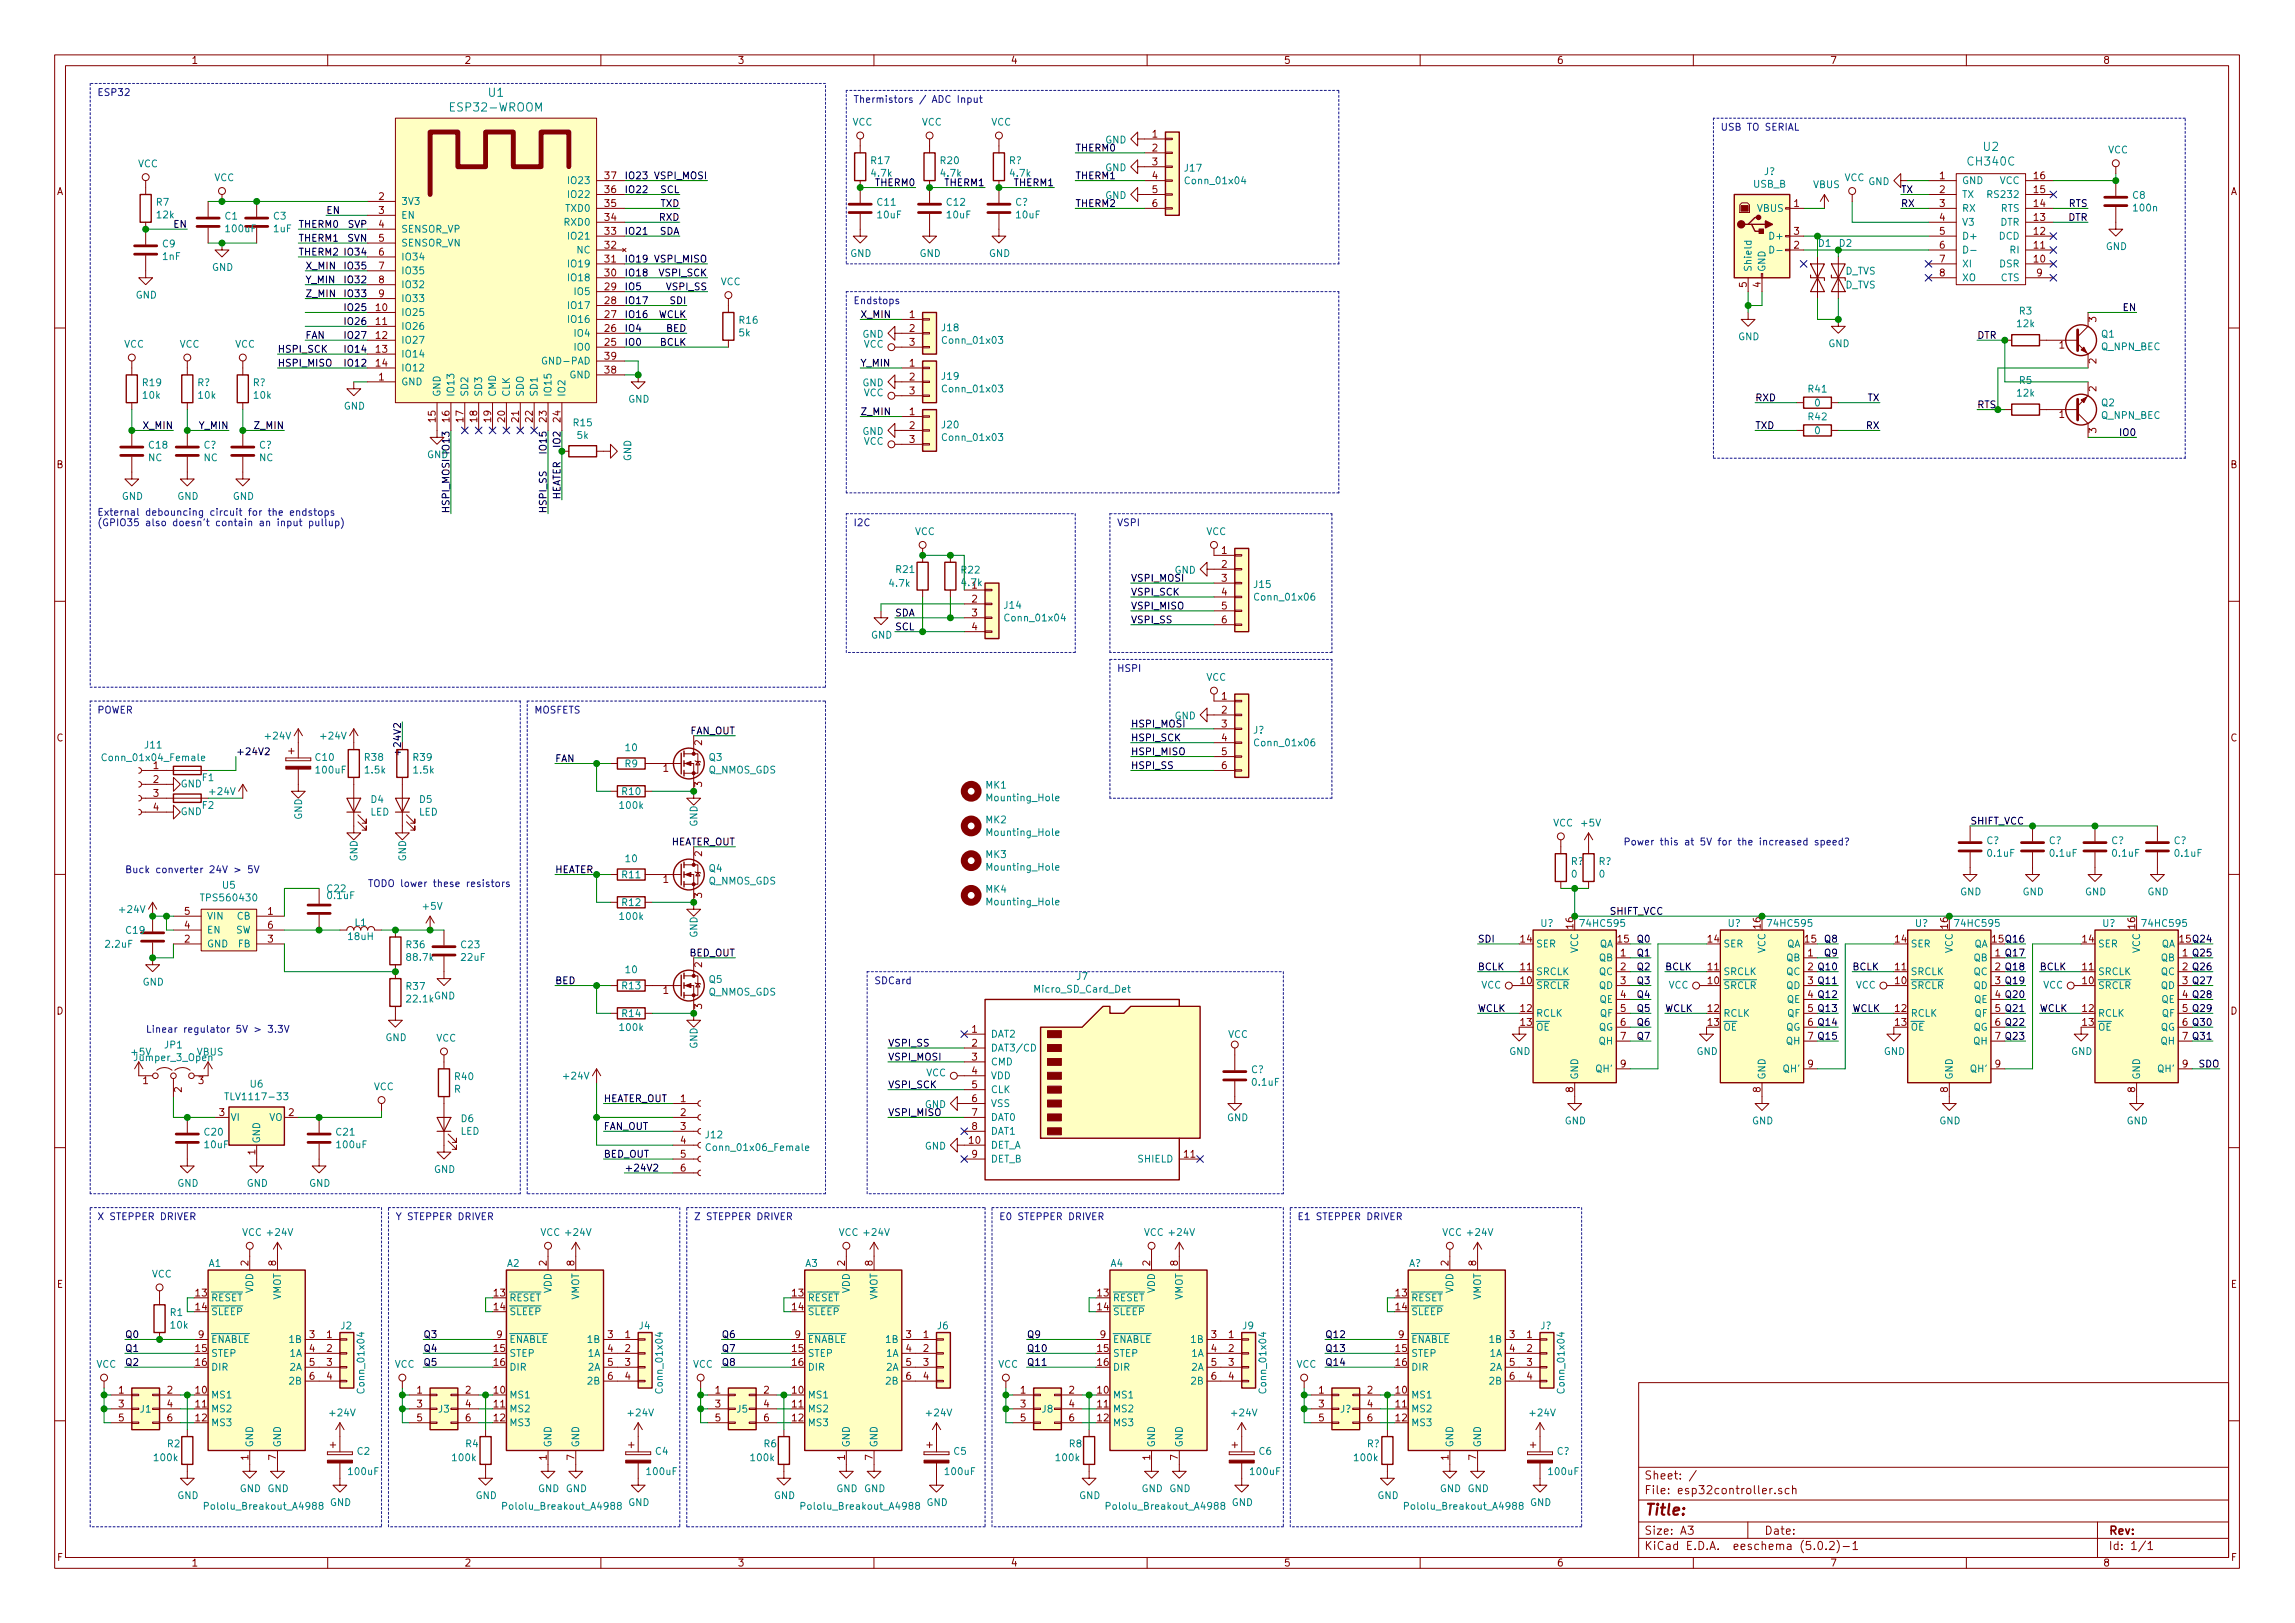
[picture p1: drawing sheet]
<svg xmlns="http://www.w3.org/2000/svg" width="420mm" height="297mm" viewBox="0 0 420 297" stroke-linecap="round" stroke-linejoin="round" font-family="sans-serif">
<defs><g id="words">
<text font-size="2.8" fill="#840000" x="301" y="277.3">Title:</text>
<g font-size="2.1" fill="#008484">
<text x="89.5" y="17.7">U1</text>
<text x="82.9" y="20.4">ESP32-WROOM</text>
<text x="363.1" y="27.6">U2</text>
<text x="360.4" y="30.3">CH340C</text>
</g>
<g font-size="2.1" fill="#840000">
<text x="301" y="273.5">File: esp32controller.sch</text>
<text x="301" y="270.8">Sheet: /</text>
<text x="301" y="280.9">Size: A3</text>
<text x="323" y="280.9">Date:</text>
<text x="386" y="280.9">Rev:</text>
<text x="301" y="283.7">KiCad E.D.A. eeschema (5.0.2)-1</text>
<text x="386" y="283.7">Id: 1/1</text>
</g>
<g font-size="1.8" fill="#840000">
<text x="35" y="11.7">1</text>
<text x="85" y="11.7">2</text>
<text x="135" y="11.7">3</text>
<text x="185" y="11.7">4</text>
<text x="235" y="11.7">5</text>
<text x="285" y="11.7">6</text>
<text x="335" y="11.7">7</text>
<text x="385" y="11.7">8</text>
<text x="211" y="25.2">1</text>
<text x="211" y="27.7">2</text>
<text x="10.4" y="35.7">A</text>
<text x="110.8" y="35.3">36</text>
<text x="110.8" y="32.8">37</text>
<text x="211" y="30.3">3</text>
<text x="211" y="32.8">4</text>
<text x="211" y="35.3">5</text>
<text x="355.1" y="32.8">1</text>
<text x="355.1" y="35.3">2</text>
<text x="372.4" y="35.3">15</text>
<text x="372.4" y="32.8">16</text>
<text x="408.4" y="35.7">A</text>
<text x="69.4" y="36.6">2</text>
<text x="69.4" y="39.2">3</text>
<text x="69.4" y="41.7">4</text>
<text x="110.8" y="40.4">34</text>
<text x="110.8" y="37.9">35</text>
<text x="211" y="37.9">6</text>
<text x="328.4" y="37.9">1</text>
<text x="355.1" y="37.9">3</text>
<text x="355.1" y="40.4">4</text>
<text x="372.4" y="40.4">13</text>
<text x="372.4" y="37.9">14</text>
<text x="69.4" y="44.2">5</text>
<text x="69.4" y="46.8">6</text>
<text x="110.8" y="45.5">32</text>
<text x="110.8" y="43">33</text>
<text x="328.4" y="45.5">2</text>
<text x="328.4" y="43">3</text>
<text x="355.1" y="43">5</text>
<text x="355.1" y="45.5">6</text>
<text x="372.4" y="45.5">11</text>
<text x="372.4" y="43">12</text>
<text x="69.4" y="49.3">7</text>
<text x="69.4" y="51.9">8</text>
<text x="110.8" y="53.1">29</text>
<text x="110.8" y="50.6">30</text>
<text x="110.8" y="48">31</text>
<text x="319.8" y="52.6" transform="rotate(-90 319.8 52.6)">5</text>
<text x="322.3" y="52.6" transform="rotate(-90 322.3 52.6)">4</text>
<text x="355.1" y="48">7</text>
<text x="355.1" y="50.6">8</text>
<text x="372.4" y="48">10</text>
<text x="372.9" y="50.6">9</text>
<text x="68.9" y="56.9">10</text>
<text x="68.9" y="59.5">11</text>
<text x="69.4" y="54.4">9</text>
<text x="110.8" y="58.2">27</text>
<text x="110.8" y="55.7">28</text>
<text x="166.5" y="58.2">1</text>
<text x="383.8" y="58.9" transform="rotate(-90 383.8 58.9)">3</text>
<text x="68.9" y="62">12</text>
<text x="68.9" y="64.6">13</text>
<text x="110.8" y="63.3">25</text>
<text x="110.8" y="60.7">26</text>
<text x="110.8" y="65.8">39</text>
<text x="166.5" y="60.7">2</text>
<text x="166.5" y="63.3">3</text>
<text x="377" y="63.8">1</text>
<text x="68.9" y="67.1">14</text>
<text x="69.4" y="69.6">1</text>
<text x="110.8" y="68.4">38</text>
<text x="166.5" y="67.1">1</text>
<text x="166.5" y="69.6">2</text>
<text x="383.8" y="71.6" transform="rotate(-90 383.8 71.6)">2</text>
<text x="383.8" y="66.6" transform="rotate(-90 383.8 66.6)">2</text>
<text x="79.8" y="77.2" transform="rotate(-90 79.8 77.2)">15</text>
<text x="82.3" y="77.2" transform="rotate(-90 82.3 77.2)">16</text>
<text x="84.8" y="77.2" transform="rotate(-90 84.8 77.2)">17</text>
<text x="87.4" y="77.2" transform="rotate(-90 87.4 77.2)">18</text>
<text x="89.9" y="77.2" transform="rotate(-90 89.9 77.2)">19</text>
<text x="92.5" y="77.2" transform="rotate(-90 92.5 77.2)">20</text>
<text x="95" y="77.2" transform="rotate(-90 95 77.2)">21</text>
<text x="97.5" y="77.2" transform="rotate(-90 97.5 77.2)">22</text>
<text x="100.1" y="77.2" transform="rotate(-90 100.1 77.2)">23</text>
<text x="102.6" y="77.2" transform="rotate(-90 102.6 77.2)">24</text>
<text x="166.5" y="72.2">3</text>
<text x="166.5" y="76">1</text>
<text x="377" y="76.5">1</text>
<text x="166.5" y="78.5">2</text>
<text x="166.5" y="81.1">3</text>
<text x="383.8" y="79.3" transform="rotate(-90 383.8 79.3)">3</text>
<text x="10.4" y="85.7">B</text>
<text x="408.4" y="85.7">B</text>
<text x="223.7" y="101.4">1</text>
<text x="223.7" y="103.9">2</text>
<text x="223.7" y="106.5">3</text>
<text x="178" y="110.3">2</text>
<text x="178" y="112.8">3</text>
<text x="223.7" y="109">4</text>
<text x="223.7" y="111.5">5</text>
<text x="178" y="115.4">4</text>
<text x="223.7" y="114.1">6</text>
<text x="223.7" y="128.1">1</text>
<text x="223.7" y="130.6">2</text>
<text x="10.4" y="135.7">C</text>
<text x="73.4" y="137.3" transform="rotate(-90 73.4 137.3)">+24V2</text>
<text x="128.5" y="136.4" transform="rotate(-90 128.5 136.4)">2</text>
<text x="223.7" y="133.1">3</text>
<text x="223.7" y="135.7">4</text>
<text x="408.4" y="135.7">C</text>
<text x="28.1" y="140.8">1</text>
<text x="28.1" y="143.3">2</text>
<text x="121.4" y="141.3">1</text>
<text x="223.7" y="138.2">5</text>
<text x="223.7" y="140.8">6</text>
<text x="28.1" y="145.8">3</text>
<text x="28.1" y="148.4">4</text>
<text x="128.5" y="144" transform="rotate(-90 128.5 144)">3</text>
<text x="121.4" y="161.6">1</text>
<text x="128.5" y="156.7" transform="rotate(-90 128.5 156.7)">2</text>
<text x="33.8" y="167.4">5</text>
<text x="49" y="167.4">1</text>
<text x="128.5" y="164.3" transform="rotate(-90 128.5 164.3)">3</text>
<text x="33.8" y="172.5">2</text>
<text x="33.8" y="170">4</text>
<text x="49" y="172.5">3</text>
<text x="49" y="170">6</text>
<text x="278.4" y="172.5">14</text>
<text x="288" y="169.9" transform="rotate(-90 288 169.9)">16</text>
<text x="296.2" y="172.5">15</text>
<text x="312.7" y="172.5">14</text>
<text x="322.3" y="169.9" transform="rotate(-90 322.3 169.9)">16</text>
<text x="330.5" y="172.5">15</text>
<text x="347" y="172.5">14</text>
<text x="356.6" y="169.9" transform="rotate(-90 356.6 169.9)">16</text>
<text x="381.3" y="172.5">14</text>
<text x="390.9" y="169.9" transform="rotate(-90 390.9 169.9)">16</text>
<text x="128.5" y="177" transform="rotate(-90 128.5 177)">2</text>
<text x="278.4" y="177.6">11</text>
<text x="296.7" y="175">1</text>
<text x="296.7" y="177.6">2</text>
<text x="312.7" y="177.6">11</text>
<text x="331" y="175">1</text>
<text x="347" y="177.6">11</text>
<text x="381.3" y="177.6">11</text>
<text x="10.4" y="185.7">D</text>
<text x="121.4" y="181.9">1</text>
<text x="128.5" y="184.7" transform="rotate(-90 128.5 184.7)">3</text>
<text x="278.4" y="180.1">10</text>
<text x="278.4" y="185.2">12</text>
<text x="296.7" y="180.1">3</text>
<text x="296.7" y="182.7">4</text>
<text x="296.7" y="185.2">5</text>
<text x="312.7" y="180.1">10</text>
<text x="312.7" y="185.2">12</text>
<text x="347" y="180.1">10</text>
<text x="347" y="185.2">12</text>
<text x="381.3" y="180.1">10</text>
<text x="381.3" y="185.2">12</text>
<text x="408.4" y="185.7">D</text>
<text x="178" y="189">1</text>
<text x="178" y="191.6">2</text>
<text x="278.4" y="187.7">13</text>
<text x="296.7" y="187.7">6</text>
<text x="296.7" y="190.3">7</text>
<text x="312.7" y="187.7">13</text>
<text x="347" y="187.7">13</text>
<text x="381.3" y="187.7">13</text>
<text x="178" y="194.1">3</text>
<text x="178" y="196.6">4</text>
<text x="296.7" y="195.4">9</text>
<text x="331" y="195.4">9</text>
<text x="365.3" y="195.4">9</text>
<text x="399.6" y="195.4">9</text>
<text x="26.2" y="198.4">1</text>
<text x="33.3" y="199.9" transform="rotate(-90 33.3 199.9)">2</text>
<text x="36.3" y="198.4">3</text>
<text x="124.6" y="201.7">1</text>
<text x="178" y="199.2">5</text>
<text x="178" y="201.7">6</text>
<text x="288" y="199.9" transform="rotate(-90 288 199.9)">8</text>
<text x="322.3" y="199.9" transform="rotate(-90 322.3 199.9)">8</text>
<text x="356.6" y="199.9" transform="rotate(-90 356.6 199.9)">8</text>
<text x="390.9" y="199.9" transform="rotate(-90 390.9 199.9)">8</text>
<text x="40.2" y="204.3">3</text>
<text x="52.9" y="204.3">2</text>
<text x="124.6" y="204.3">2</text>
<text x="124.6" y="206.8">3</text>
<text x="124.6" y="209.3">4</text>
<text x="177.5" y="209.3">10</text>
<text x="178" y="204.3">7</text>
<text x="178" y="206.8">8</text>
<text x="46.7" y="211.3" transform="rotate(-90 46.7 211.3)">1</text>
<text x="124.6" y="211.9">5</text>
<text x="124.6" y="214.4">6</text>
<text x="178" y="211.9">9</text>
<text x="216.8" y="211.9">11</text>
<text x="45.5" y="231.7" transform="rotate(-90 45.5 231.7)">2</text>
<text x="50.5" y="231.7" transform="rotate(-90 50.5 231.7)">8</text>
<text x="100.1" y="231.7" transform="rotate(-90 100.1 231.7)">2</text>
<text x="105.2" y="231.7" transform="rotate(-90 105.2 231.7)">8</text>
<text x="154.7" y="231.7" transform="rotate(-90 154.7 231.7)">2</text>
<text x="159.8" y="231.7" transform="rotate(-90 159.8 231.7)">8</text>
<text x="210.6" y="231.7" transform="rotate(-90 210.6 231.7)">2</text>
<text x="215.6" y="231.7" transform="rotate(-90 215.6 231.7)">8</text>
<text x="265.2" y="231.7" transform="rotate(-90 265.2 231.7)">2</text>
<text x="270.3" y="231.7" transform="rotate(-90 270.3 231.7)">8</text>
<text x="10.4" y="235.7">E</text>
<text x="35.9" y="237.3">13</text>
<text x="35.9" y="239.8">14</text>
<text x="90.5" y="237.3">13</text>
<text x="90.5" y="239.8">14</text>
<text x="145.1" y="237.3">13</text>
<text x="145.1" y="239.8">14</text>
<text x="201" y="237.3">13</text>
<text x="201" y="239.8">14</text>
<text x="255.6" y="237.3">13</text>
<text x="255.6" y="239.8">14</text>
<text x="408.4" y="235.7">E</text>
<text x="36.3" y="244.9">9</text>
<text x="56.7" y="244.9">3</text>
<text x="59.8" y="244.9">1</text>
<text x="91" y="244.9">9</text>
<text x="111.3" y="244.9">3</text>
<text x="114.5" y="244.9">1</text>
<text x="145.6" y="244.9">9</text>
<text x="165.9" y="244.9">3</text>
<text x="169.1" y="244.9">1</text>
<text x="201.4" y="244.9">9</text>
<text x="221.8" y="244.9">3</text>
<text x="224.9" y="244.9">1</text>
<text x="256.1" y="244.9">9</text>
<text x="276.4" y="244.9">3</text>
<text x="279.6" y="244.9">1</text>
<text x="35.9" y="247.4">15</text>
<text x="35.9" y="250">16</text>
<text x="56.7" y="247.4">4</text>
<text x="56.7" y="250">5</text>
<text x="59.8" y="247.4">2</text>
<text x="59.8" y="250">3</text>
<text x="90.5" y="247.4">15</text>
<text x="90.5" y="250">16</text>
<text x="111.3" y="247.4">4</text>
<text x="111.3" y="250">5</text>
<text x="114.5" y="247.4">2</text>
<text x="114.5" y="250">3</text>
<text x="145.1" y="247.4">15</text>
<text x="145.1" y="250">16</text>
<text x="165.9" y="247.4">4</text>
<text x="165.9" y="250">5</text>
<text x="169.1" y="247.4">2</text>
<text x="169.1" y="250">3</text>
<text x="201" y="247.4">15</text>
<text x="201" y="250">16</text>
<text x="221.8" y="247.4">4</text>
<text x="221.8" y="250">5</text>
<text x="224.9" y="247.4">2</text>
<text x="224.9" y="250">3</text>
<text x="255.6" y="247.4">15</text>
<text x="255.6" y="250">16</text>
<text x="276.4" y="247.4">4</text>
<text x="276.4" y="250">5</text>
<text x="279.6" y="247.4">2</text>
<text x="279.6" y="250">3</text>
<text x="21.7" y="255.1">1</text>
<text x="21.7" y="257.6">3</text>
<text x="30.6" y="255.1">2</text>
<text x="30.6" y="257.6">4</text>
<text x="35.9" y="255.1">10</text>
<text x="35.9" y="257.6">11</text>
<text x="56.7" y="252.5">6</text>
<text x="59.8" y="252.5">4</text>
<text x="76.4" y="255.1">1</text>
<text x="76.4" y="257.6">3</text>
<text x="85.2" y="255.1">2</text>
<text x="85.2" y="257.6">4</text>
<text x="90.5" y="255.1">10</text>
<text x="90.5" y="257.6">11</text>
<text x="111.3" y="252.5">6</text>
<text x="114.5" y="252.5">4</text>
<text x="131" y="255.1">1</text>
<text x="131" y="257.6">3</text>
<text x="139.9" y="255.1">2</text>
<text x="139.9" y="257.6">4</text>
<text x="145.1" y="255.1">10</text>
<text x="145.1" y="257.6">11</text>
<text x="165.9" y="252.5">6</text>
<text x="169.1" y="252.5">4</text>
<text x="186.8" y="255.1">1</text>
<text x="186.8" y="257.6">3</text>
<text x="195.7" y="255.1">2</text>
<text x="195.7" y="257.6">4</text>
<text x="201" y="255.1">10</text>
<text x="201" y="257.6">11</text>
<text x="221.8" y="252.5">6</text>
<text x="224.9" y="252.5">4</text>
<text x="241.5" y="255.1">1</text>
<text x="241.5" y="257.6">3</text>
<text x="250.3" y="255.1">2</text>
<text x="250.3" y="257.6">4</text>
<text x="255.6" y="255.1">10</text>
<text x="255.6" y="257.6">11</text>
<text x="276.4" y="252.5">6</text>
<text x="279.6" y="252.5">4</text>
<text x="21.7" y="260.1">5</text>
<text x="30.6" y="260.1">6</text>
<text x="35.9" y="260.1">12</text>
<text x="76.4" y="260.1">5</text>
<text x="85.2" y="260.1">6</text>
<text x="90.5" y="260.1">12</text>
<text x="131" y="260.1">5</text>
<text x="139.9" y="260.1">6</text>
<text x="145.1" y="260.1">12</text>
<text x="186.8" y="260.1">5</text>
<text x="195.7" y="260.1">6</text>
<text x="201" y="260.1">12</text>
<text x="241.5" y="260.1">5</text>
<text x="250.3" y="260.1">6</text>
<text x="255.6" y="260.1">12</text>
<text x="45.5" y="267.2" transform="rotate(-90 45.5 267.2)">1</text>
<text x="50.5" y="267.2" transform="rotate(-90 50.5 267.2)">7</text>
<text x="100.1" y="267.2" transform="rotate(-90 100.1 267.2)">1</text>
<text x="105.2" y="267.2" transform="rotate(-90 105.2 267.2)">7</text>
<text x="154.7" y="267.2" transform="rotate(-90 154.7 267.2)">1</text>
<text x="159.8" y="267.2" transform="rotate(-90 159.8 267.2)">7</text>
<text x="210.6" y="267.2" transform="rotate(-90 210.6 267.2)">1</text>
<text x="215.6" y="267.2" transform="rotate(-90 215.6 267.2)">7</text>
<text x="265.2" y="267.2" transform="rotate(-90 265.2 267.2)">1</text>
<text x="270.3" y="267.2" transform="rotate(-90 270.3 267.2)">7</text>
<text x="10.5" y="285.7">F</text>
<text x="35" y="286.7">1</text>
<text x="85" y="286.7">2</text>
<text x="135" y="286.7">3</text>
<text x="185" y="286.7">4</text>
<text x="235" y="286.7">5</text>
<text x="285" y="286.7">6</text>
<text x="335" y="286.7">7</text>
<text x="385" y="286.7">8</text>
<text x="408.5" y="285.7">F</text>
</g>
<g font-size="1.8" fill="#0000c2">
<text x="17.8" y="17.6">ESP32</text>
<text x="156.2" y="18.8">Thermistors / ADC Input</text>
<text x="315" y="23.9">USB TO SERIAL</text>
<text x="156.2" y="55.7">Endstops</text>
<text x="17.8" y="94.4">External debouncing circuit for the endstops</text>
<text x="17.8" y="96.3">(GPIO35 also doesn't contain an input pullup)</text>
<text x="156.2" y="96.3">I2C</text>
<text x="204.5" y="96.3">VSPI</text>
<text x="204.5" y="123">HSPI</text>
<text x="17.8" y="130.6">POWER</text>
<text x="97.8" y="130.6">MOSFETS</text>
<text x="297.2" y="154.7">Power this at 5V for the increased speed?</text>
<text x="22.9" y="159.8">Buck converter 24V &gt; 5V</text>
<text x="67.3" y="162.3">TODO lower these resistors</text>
<text x="160" y="180.1">SDCard</text>
<text x="26.7" y="189">Linear regulator 5V &gt; 3.3V</text>
<text x="17.8" y="223.3">X STEPPER DRIVER</text>
<text x="72.4" y="223.3">Y STEPPER DRIVER</text>
<text x="127" y="223.3">Z STEPPER DRIVER</text>
<text x="182.9" y="223.3">E0 STEPPER DRIVER</text>
<text x="237.5" y="223.3">E1 STEPPER DRIVER</text>
</g>
<g font-size="1.8" fill="#008484">
<text x="156.1" y="23">VCC</text>
<text x="168.8" y="23">VCC</text>
<text x="181.5" y="23">VCC</text>
<text x="202.3" y="26.2">GND</text>
<text x="385.9" y="28.1">VCC</text>
<text x="25.2" y="30.6">VCC</text>
<text x="39.2" y="33.2">VCC</text>
<text x="104.4" y="33.7">IO23</text>
<text x="159.5" y="30">R17</text>
<text x="172.2" y="30">R20</text>
<text x="184.7" y="30">R?</text>
<text x="202.3" y="31.3">GND</text>
<text x="216.9" y="31.4">J17</text>
<text x="217.3" y="33.7">Conn_01x04</text>
<text x="321" y="34.4">USB_B</text>
<text x="323" y="32">J?</text>
<text x="332" y="34.4">VBUS</text>
<text x="337.7" y="33.2">VCC</text>
<text x="342" y="33.9">GND</text>
<text x="359.2" y="33.7">GND</text>
<text x="366.1" y="33.7">VCC</text>
<text x="28.7" y="37.7">R7</text>
<text x="28.8" y="40">12k</text>
<text x="41.2" y="40.2">C1</text>
<text x="50.1" y="40.2">C3</text>
<text x="73.4" y="37.5">3V3</text>
<text x="73.4" y="40">EN</text>
<text x="103.5" y="41.3">RXD0</text>
<text x="103.7" y="38.8">TXD0</text>
<text x="104.4" y="36.2">IO22</text>
<text x="160.7" y="37.7">C11</text>
<text x="160.7" y="40">10uF</text>
<text x="173.4" y="37.7">C12</text>
<text x="173.4" y="40">10uF</text>
<text x="185.9" y="37.7">C?</text>
<text x="186.1" y="40">10uF</text>
<text x="202.3" y="36.4">GND</text>
<text x="321.7" y="38.8">VBUS</text>
<text x="359.2" y="36.2">TX</text>
<text x="359.2" y="38.8">RX</text>
<text x="359.2" y="41.3">V3</text>
<text x="364.4" y="36.2">RS232</text>
<text x="366.2" y="41.3">DTR</text>
<text x="366.3" y="38.8">RTS</text>
<text x="390.5" y="36.4">C8</text>
<text x="390.7" y="38.7">100n</text>
<text x="29.8" y="45.3">C9</text>
<text x="29.8" y="47.6">1nF</text>
<text x="41.5" y="42.5">100uF</text>
<text x="50.1" y="42.5">1uF</text>
<text x="73.4" y="42.6">SENSOR_VP</text>
<text x="73.4" y="45.1">SENSOR_VN</text>
<text x="73.4" y="47.7">IO34</text>
<text x="104.4" y="43.9">IO21</text>
<text x="105.6" y="46.4">NC</text>
<text x="155.7" y="47">GND</text>
<text x="168.4" y="47">GND</text>
<text x="181.1" y="47">GND</text>
<text x="324.3" y="43.9">D+</text>
<text x="332.9" y="45.2">D1</text>
<text x="336.8" y="45.2">D2</text>
<text x="359.2" y="43.9">D+</text>
<text x="366" y="43.9">DCD</text>
<text x="368" y="46.4">RI</text>
<text x="385.5" y="45.8">GND</text>
<text x="38.8" y="49.6">GND</text>
<text x="73.4" y="50.2">IO35</text>
<text x="73.4" y="52.7">IO32</text>
<text x="104.4" y="51.5">IO18</text>
<text x="104.4" y="48.9">IO19</text>
<text x="131.9" y="52.2">VCC</text>
<text x="320.7" y="49.8" transform="rotate(-90 320.7 49.8)">Shield</text>
<text x="323.2" y="49.8" transform="rotate(-90 323.2 49.8)">GND</text>
<text x="337.8" y="52.8">D_TVS</text>
<text x="337.8" y="50.3">D_TVS</text>
<text x="359.2" y="48.9">XI</text>
<text x="359.2" y="51.5">XO</text>
<text x="366.1" y="48.9">DSR</text>
<text x="366.3" y="51.5">CTS</text>
<text x="24.8" y="54.6">GND</text>
<text x="73.4" y="57.8">IO25</text>
<text x="73.4" y="55.3">IO33</text>
<text x="104.4" y="59.1">IO16</text>
<text x="104.4" y="56.6">IO17</text>
<text x="105.4" y="54">IO5</text>
<text x="135.4" y="59.2">R16</text>
<text x="369.4" y="59.9">12k</text>
<text x="369.7" y="57.6">R3</text>
<text x="22.7" y="63.6">VCC</text>
<text x="32.9" y="63.6">VCC</text>
<text x="43" y="63.6">VCC</text>
<text x="73.4" y="60.4">IO26</text>
<text x="73.4" y="62.9">IO27</text>
<text x="73.4" y="65.4">IO14</text>
<text x="105.4" y="64.2">IO0</text>
<text x="105.4" y="61.6">IO4</text>
<text x="135.4" y="61.6">5k</text>
<text x="157.9" y="61.8">GND</text>
<text x="158.1" y="63.6">VCC</text>
<text x="172.5" y="60.6">J18</text>
<text x="172.8" y="62.9">Conn_01x03</text>
<text x="318.2" y="62.3">GND</text>
<text x="334.7" y="63.5">GND</text>
<text x="384.7" y="64.1">Q_NPN_BEC</text>
<text x="384.8" y="61.8">Q1</text>
<text x="26.2" y="70.7">R19</text>
<text x="36.1" y="70.7">R?</text>
<text x="46.3" y="70.7">R?</text>
<text x="73.4" y="70.5">GND</text>
<text x="73.4" y="68">IO12</text>
<text x="99.9" y="66.7">GND-PAD</text>
<text x="104.3" y="69.3">GND</text>
<text x="157.9" y="70.7">GND</text>
<text x="172.5" y="69.5">J19</text>
<text x="172.8" y="71.8">Conn_01x03</text>
<text x="331.1" y="71.8">R41</text>
<text x="369.7" y="70.3">R5</text>
<text x="26.2" y="73">10k</text>
<text x="36.4" y="73">10k</text>
<text x="46.6" y="73">10k</text>
<text x="62.9" y="75">GND</text>
<text x="80.6" y="72.7" transform="rotate(-90 80.6 72.7)">GND</text>
<text x="83.2" y="72.7" transform="rotate(-90 83.2 72.7)">IO13</text>
<text x="85.7" y="72.7" transform="rotate(-90 85.7 72.7)">SD2</text>
<text x="88.3" y="72.7" transform="rotate(-90 88.3 72.7)">SD3</text>
<text x="90.8" y="72.7" transform="rotate(-90 90.8 72.7)">CMD</text>
<text x="93.3" y="72.7" transform="rotate(-90 93.3 72.7)">CLK</text>
<text x="95.9" y="72.7" transform="rotate(-90 95.9 72.7)">SDO</text>
<text x="98.4" y="72.7" transform="rotate(-90 98.4 72.7)">SD1</text>
<text x="101" y="72.7" transform="rotate(-90 101 72.7)">IO15</text>
<text x="103.5" y="72.7" transform="rotate(-90 103.5 72.7)">IO2</text>
<text x="115" y="73.7">GND</text>
<text x="158.1" y="72.5">VCC</text>
<text x="331.1" y="76.9">R42</text>
<text x="332.3" y="74.4">0</text>
<text x="369.4" y="72.6">12k</text>
<text x="384.7" y="76.7">Q_NPN_BEC</text>
<text x="384.8" y="74.4">Q2</text>
<text x="27.3" y="82.1">C18</text>
<text x="37.3" y="82.1">C?</text>
<text x="47.4" y="82.1">C?</text>
<text x="105.1" y="78">R15</text>
<text x="105.7" y="80.3">5k</text>
<text x="157.9" y="79.6">GND</text>
<text x="158.1" y="81.4">VCC</text>
<text x="172.5" y="78.4">J20</text>
<text x="172.8" y="80.7">Conn_01x03</text>
<text x="332.3" y="79.5">0</text>
<text x="27.2" y="84.4">NC</text>
<text x="37.3" y="84.4">NC</text>
<text x="47.5" y="84.4">NC</text>
<text x="115.6" y="84.4" transform="rotate(-90 115.6 84.4)">GND</text>
<text x="22.3" y="91.5">GND</text>
<text x="32.5" y="91.5">GND</text>
<text x="42.6" y="91.5">GND</text>
<text x="167.5" y="97.9">VCC</text>
<text x="220.8" y="97.9">VCC</text>
<text x="162.9" y="107.4">4.7k</text>
<text x="164.1" y="104.9">R21</text>
<text x="176" y="105">R22</text>
<text x="176.1" y="107.3">4.7k</text>
<text x="178" y="107.7">1</text>
<text x="215" y="105">GND</text>
<text x="229.6" y="107.6">J15</text>
<text x="183.9" y="111.4">J14</text>
<text x="184.3" y="113.7">Conn_01x04</text>
<text x="230" y="109.9">Conn_01x06</text>
<text x="159.5" y="116.9">GND</text>
<text x="220.8" y="124.6">VCC</text>
<text x="215" y="131.7">GND</text>
<text x="26.6" y="137">J11</text>
<text x="48.7" y="135.3">+24V</text>
<text x="58.9" y="135.3">+24V</text>
<text x="114.6" y="137.5">10</text>
<text x="229.4" y="134.3">J?</text>
<text x="230" y="136.6">Conn_01x06</text>
<text x="19.4" y="139.3">Conn_01x04_Female</text>
<text x="37.1" y="143">F1</text>
<text x="57.8" y="139.3">C10</text>
<text x="58" y="141.6">100uF</text>
<text x="66.8" y="139.3">R38</text>
<text x="66.9" y="141.6">1.5k</text>
<text x="75.7" y="139.3">R39</text>
<text x="75.8" y="141.6">1.5k</text>
<text x="114.5" y="140.4">R9</text>
<text x="129.7" y="141.6">Q_NMOS_GDS</text>
<text x="129.8" y="139.3">Q3</text>
<text x="33.1" y="144.1">GND</text>
<text x="33.1" y="149.2">GND</text>
<text x="37.1" y="148">F2</text>
<text x="38.6" y="145.5">+24V</text>
<text x="67.8" y="149.3">LED</text>
<text x="67.9" y="147">D4</text>
<text x="76.7" y="149.3">LED</text>
<text x="76.8" y="147">D5</text>
<text x="113.6" y="148">100k</text>
<text x="113.9" y="145.5">R10</text>
<text x="180.5" y="144.3">MK1</text>
<text x="180.9" y="146.6">Mounting_Hole</text>
<text x="55.3" y="150" transform="rotate(-90 55.3 150)">GND</text>
<text x="127.7" y="151.3" transform="rotate(-90 127.7 151.3)">GND</text>
<text x="180.5" y="150.7">MK2</text>
<text x="180.9" y="153">Mounting_Hole</text>
<text x="284.3" y="151.3">VCC</text>
<text x="289.6" y="151.3">+5V</text>
<text x="363.7" y="154.5">C?</text>
<text x="375.1" y="154.5">C?</text>
<text x="386.5" y="154.5">C?</text>
<text x="398" y="154.5">C?</text>
<text x="65.5" y="157.7" transform="rotate(-90 65.5 157.7)">GND</text>
<text x="74.3" y="157.7" transform="rotate(-90 74.3 157.7)">GND</text>
<text x="113.9" y="160.7">R11</text>
<text x="114.6" y="157.8">10</text>
<text x="129.7" y="161.9">Q_NMOS_GDS</text>
<text x="129.8" y="159.6">Q4</text>
<text x="180.5" y="157">MK3</text>
<text x="180.9" y="159.3">Mounting_Hole</text>
<text x="287.6" y="158.3">R?</text>
<text x="287.7" y="160.6">0</text>
<text x="292.7" y="158.3">R?</text>
<text x="292.8" y="160.6">0</text>
<text x="364" y="156.8">0.1uF</text>
<text x="375.4" y="156.8">0.1uF</text>
<text x="386.8" y="156.8">0.1uF</text>
<text x="398.3" y="156.8">0.1uF</text>
<text x="22" y="167.1">+24V</text>
<text x="37.2" y="165">TPS560430</text>
<text x="40.8" y="162.6">U5</text>
<text x="60" y="163.3">C22</text>
<text x="60.1" y="164.6">0.1uF</text>
<text x="77.5" y="166.5">+5V</text>
<text x="113.9" y="165.8">R12</text>
<text x="180.5" y="163.4">MK4</text>
<text x="180.9" y="165.7">Mounting_Hole</text>
<text x="358.9" y="163.9">GND</text>
<text x="370.3" y="163.9">GND</text>
<text x="381.7" y="163.9">GND</text>
<text x="393.1" y="163.9">GND</text>
<text x="19.4" y="173.4">2.2uF</text>
<text x="23.1" y="170.9">C19</text>
<text x="37.8" y="173.4">GND</text>
<text x="37.8" y="170.9">EN</text>
<text x="37.8" y="168.3">VIN</text>
<text x="43.1" y="170.9">SW</text>
<text x="43.4" y="168.3">CB</text>
<text x="43.6" y="173.4">FB</text>
<text x="63.9" y="172">18uH</text>
<text x="65" y="169.5">L1</text>
<text x="74.4" y="173.5">R36</text>
<text x="84.5" y="173.5">C23</text>
<text x="113.6" y="168.4">100k</text>
<text x="127.7" y="171.6" transform="rotate(-90 127.7 171.6)">GND</text>
<text x="281.2" y="173.4">SER</text>
<text x="282" y="169.6">U?</text>
<text x="289.6" y="169.6">74HC595</text>
<text x="292.8" y="173.4">QA</text>
<text x="315.5" y="173.4">SER</text>
<text x="316.3" y="169.6">U?</text>
<text x="323.9" y="169.6">74HC595</text>
<text x="327.1" y="173.4">QA</text>
<text x="349.8" y="173.4">SER</text>
<text x="350.6" y="169.6">U?</text>
<text x="358.2" y="169.6">74HC595</text>
<text x="361.3" y="173.4">QA</text>
<text x="384" y="173.4">SER</text>
<text x="384.9" y="169.6">U?</text>
<text x="392.5" y="169.6">74HC595</text>
<text x="395.6" y="173.4">QA</text>
<text x="74.7" y="175.9">88.7k</text>
<text x="84.5" y="175.9">22uF</text>
<text x="114.6" y="178.1">10</text>
<text x="129.8" y="179.9">Q5</text>
<text x="197.2" y="179.4">J7</text>
<text x="281.2" y="178.5">SRCLK</text>
<text x="288.9" y="174.5" transform="rotate(-90 288.9 174.5)">VCC</text>
<text x="292.8" y="175.9">QB</text>
<text x="292.8" y="178.5">QC</text>
<text x="315.5" y="178.5">SRCLK</text>
<text x="323.2" y="174.5" transform="rotate(-90 323.2 174.5)">VCC</text>
<text x="327.1" y="175.9">QB</text>
<text x="327.1" y="178.5">QC</text>
<text x="349.8" y="178.5">SRCLK</text>
<text x="357.5" y="174.5" transform="rotate(-90 357.5 174.5)">VCC</text>
<text x="361.3" y="175.9">QB</text>
<text x="361.3" y="178.5">QC</text>
<text x="384" y="178.5">SRCLK</text>
<text x="391.8" y="174.5" transform="rotate(-90 391.8 174.5)">VCC</text>
<text x="395.6" y="175.9">QB</text>
<text x="395.6" y="178.5">QC</text>
<text x="26.1" y="180.4">GND</text>
<text x="74.4" y="181.2">R37</text>
<text x="74.7" y="183.5">22.1k</text>
<text x="79.5" y="182.9">GND</text>
<text x="113.9" y="181.1">R13</text>
<text x="129.7" y="182.2">Q_NMOS_GDS</text>
<text x="189.6" y="181.7">Micro_SD_Card_Det</text>
<text x="271.2" y="180.9">VCC</text>
<text x="281.2" y="181">SRCLR</text>
<text x="292.8" y="181">QD</text>
<text x="292.8" y="183.6">QE</text>
<text x="305.5" y="180.9">VCC</text>
<text x="315.5" y="181">SRCLR</text>
<text x="327.1" y="181">QD</text>
<text x="327.1" y="183.6">QE</text>
<text x="339.8" y="180.9">VCC</text>
<text x="349.8" y="181">SRCLR</text>
<text x="361.3" y="181">QD</text>
<text x="361.4" y="183.6">QE</text>
<text x="374" y="180.9">VCC</text>
<text x="384" y="181">SRCLR</text>
<text x="395.6" y="181">QD</text>
<text x="395.7" y="183.6">QE</text>
<text x="30.2" y="191.9">JP1</text>
<text x="70.6" y="190.5">GND</text>
<text x="79.9" y="190.6">VCC</text>
<text x="113.6" y="188.7">100k</text>
<text x="113.9" y="186.1">R14</text>
<text x="127.7" y="192" transform="rotate(-90 127.7 192)">GND</text>
<text x="181.4" y="189.9">DAT2</text>
<text x="224.8" y="190">VCC</text>
<text x="281.2" y="186.1">RCLK</text>
<text x="281.2" y="188.6">OE</text>
<text x="292.7" y="188.6">QG</text>
<text x="292.8" y="191.2">QH</text>
<text x="292.9" y="186.1">QF</text>
<text x="315.5" y="186.1">RCLK</text>
<text x="315.5" y="188.6">OE</text>
<text x="326.9" y="188.6">QG</text>
<text x="327.1" y="191.2">QH</text>
<text x="327.2" y="186.1">QF</text>
<text x="349.8" y="186.1">RCLK</text>
<text x="349.8" y="188.6">OE</text>
<text x="361.2" y="188.6">QG</text>
<text x="361.3" y="191.2">QH</text>
<text x="361.5" y="186.1">QF</text>
<text x="384" y="186.1">RCLK</text>
<text x="384" y="188.6">OE</text>
<text x="395.5" y="188.6">QG</text>
<text x="395.6" y="191.2">QH</text>
<text x="395.8" y="186.1">QF</text>
<text x="24.2" y="193.2">+5V</text>
<text x="24.8" y="194.2">Jumper_3_Open</text>
<text x="36" y="193.2">VBUS</text>
<text x="83.3" y="197.7">R40</text>
<text x="103.3" y="197.6">+24V</text>
<text x="169.5" y="197">VCC</text>
<text x="181.4" y="192.4">DAT3/CD</text>
<text x="181.4" y="195">CMD</text>
<text x="181.4" y="197.5">VDD</text>
<text x="229.1" y="196.4">C?</text>
<text x="276.3" y="193.1">GND</text>
<text x="288.9" y="197.6" transform="rotate(-90 288.9 197.6)">GND</text>
<text x="292.3" y="196.3">QH'</text>
<text x="310.6" y="193.1">GND</text>
<text x="323.2" y="197.6" transform="rotate(-90 323.2 197.6)">GND</text>
<text x="326.6" y="196.3">QH'</text>
<text x="344.9" y="193.1">GND</text>
<text x="357.5" y="197.6" transform="rotate(-90 357.5 197.6)">GND</text>
<text x="360.9" y="196.3">QH'</text>
<text x="379.2" y="193.1">GND</text>
<text x="391.8" y="197.6" transform="rotate(-90 391.8 197.6)">GND</text>
<text x="395.2" y="196.3">QH'</text>
<text x="42.1" y="201.4">TLV1117-33</text>
<text x="45.9" y="199">U6</text>
<text x="68.4" y="199.5">VCC</text>
<text x="83.1" y="200">R</text>
<text x="169.3" y="202.8">GND</text>
<text x="181.4" y="200.1">CLK</text>
<text x="181.4" y="202.6">VSS</text>
<text x="229.4" y="198.7">0.1uF</text>
<text x="37.5" y="207.8">C20</text>
<text x="42.2" y="205.1">VI</text>
<text x="47.6" y="209.3" transform="rotate(-90 47.6 209.3)">GND</text>
<text x="49.3" y="205.1">VO</text>
<text x="61.6" y="207.8">C21</text>
<text x="84.3" y="207.7">LED</text>
<text x="84.5" y="205.4">D6</text>
<text x="129.2" y="208.3">J12</text>
<text x="181.4" y="205.1">DAT0</text>
<text x="181.4" y="207.7">DAT1</text>
<text x="224.6" y="205.2">GND</text>
<text x="286.5" y="205.8">GND</text>
<text x="320.8" y="205.8">GND</text>
<text x="355" y="205.8">GND</text>
<text x="389.3" y="205.8">GND</text>
<text x="37.5" y="210.1">10uF</text>
<text x="61.8" y="210.1">100uF</text>
<text x="79.5" y="214.7">GND</text>
<text x="129.9" y="210.7">Conn_01x06_Female</text>
<text x="169.3" y="210.4">GND</text>
<text x="181.4" y="210.2">DET_A</text>
<text x="181.4" y="212.8">DET_B</text>
<text x="208.4" y="212.8">SHIELD</text>
<text x="32.5" y="217.2">GND</text>
<text x="45.2" y="217.2">GND</text>
<text x="56.6" y="217.2">GND</text>
<text x="44.3" y="226.2">VCC +24V</text>
<text x="98.9" y="226.2">VCC +24V</text>
<text x="153.5" y="226.2">VCC +24V</text>
<text x="209.4" y="226.2">VCC +24V</text>
<text x="264" y="226.2">VCC +24V</text>
<text x="27.8" y="233.8">VCC</text>
<text x="38.3" y="231.9">A1</text>
<text x="92.9" y="231.9">A2</text>
<text x="147.5" y="231.9">A3</text>
<text x="203.4" y="231.9">A4</text>
<text x="257.9" y="231.9">A?</text>
<text x="38.6" y="238.2">RESET</text>
<text x="46.4" y="236.7" transform="rotate(-90 46.4 236.7)">VDD</text>
<text x="51.4" y="238.1" transform="rotate(-90 51.4 238.1)">VMOT</text>
<text x="93.2" y="238.2">RESET</text>
<text x="101" y="236.7" transform="rotate(-90 101 236.7)">VDD</text>
<text x="106" y="238.1" transform="rotate(-90 106 238.1)">VMOT</text>
<text x="147.8" y="238.2">RESET</text>
<text x="155.6" y="236.7" transform="rotate(-90 155.6 236.7)">VDD</text>
<text x="160.7" y="238.1" transform="rotate(-90 160.7 238.1)">VMOT</text>
<text x="203.7" y="238.2">RESET</text>
<text x="211.5" y="236.7" transform="rotate(-90 211.5 236.7)">VDD</text>
<text x="216.5" y="238.1" transform="rotate(-90 216.5 238.1)">VMOT</text>
<text x="258.3" y="238.2">RESET</text>
<text x="266.1" y="236.7" transform="rotate(-90 266.1 236.7)">VDD</text>
<text x="271.1" y="238.1" transform="rotate(-90 271.1 238.1)">VMOT</text>
<text x="31.2" y="240.9">R1</text>
<text x="31.3" y="243.2">10k</text>
<text x="38.6" y="240.7">SLEEP</text>
<text x="38.6" y="245.8">ENABLE</text>
<text x="53.1" y="245.8">1B</text>
<text x="62.4" y="243.3">J2</text>
<text x="93.2" y="240.7">SLEEP</text>
<text x="93.2" y="245.8">ENABLE</text>
<text x="107.7" y="245.8">1B</text>
<text x="117" y="243.3">J4</text>
<text x="147.8" y="240.7">SLEEP</text>
<text x="147.8" y="245.8">ENABLE</text>
<text x="162.3" y="245.8">1B</text>
<text x="171.7" y="243.3">J6</text>
<text x="203.7" y="240.7">SLEEP</text>
<text x="203.7" y="245.8">ENABLE</text>
<text x="218.2" y="245.8">1B</text>
<text x="227.5" y="243.3">J9</text>
<text x="258.3" y="240.7">SLEEP</text>
<text x="258.3" y="245.8">ENABLE</text>
<text x="272.8" y="245.8">1B</text>
<text x="282" y="243.3">J?</text>
<text x="17.6" y="250.3">VCC</text>
<text x="38.6" y="248.3">STEP</text>
<text x="38.6" y="250.9">DIR</text>
<text x="53.1" y="248.3">1A</text>
<text x="53.1" y="250.9">2A</text>
<text x="72.2" y="250.3">VCC</text>
<text x="93.2" y="248.3">STEP</text>
<text x="93.2" y="250.9">DIR</text>
<text x="107.7" y="248.3">1A</text>
<text x="107.7" y="250.9">2A</text>
<text x="126.8" y="250.3">VCC</text>
<text x="147.8" y="248.3">STEP</text>
<text x="147.8" y="250.9">DIR</text>
<text x="162.3" y="248.3">1A</text>
<text x="162.3" y="250.9">2A</text>
<text x="182.7" y="250.3">VCC</text>
<text x="203.7" y="248.3">STEP</text>
<text x="203.7" y="250.9">DIR</text>
<text x="218.2" y="248.3">1A</text>
<text x="218.2" y="250.9">2A</text>
<text x="237.3" y="250.3">VCC</text>
<text x="258.3" y="248.3">STEP</text>
<text x="258.3" y="250.9">DIR</text>
<text x="272.8" y="248.3">1A</text>
<text x="272.8" y="250.9">2A</text>
<text x="38.6" y="255.9">MS1</text>
<text x="53.1" y="253.4">2B</text>
<text x="66.7" y="254.6" transform="rotate(-90 66.7 254.6)">Conn_01x04</text>
<text x="93.2" y="255.9">MS1</text>
<text x="107.7" y="253.4">2B</text>
<text x="121.3" y="254.6" transform="rotate(-90 121.3 254.6)">Conn_01x04</text>
<text x="147.8" y="255.9">MS1</text>
<text x="162.3" y="253.4">2B</text>
<text x="203.7" y="255.9">MS1</text>
<text x="218.2" y="253.4">2B</text>
<text x="231.8" y="254.6" transform="rotate(-90 231.8 254.6)">Conn_01x04</text>
<text x="258.3" y="255.9">MS1</text>
<text x="272.8" y="253.4">2B</text>
<text x="286.4" y="254.6" transform="rotate(-90 286.4 254.6)">Conn_01x04</text>
<text x="25.7" y="258.5">J1</text>
<text x="38.6" y="258.5">MS2</text>
<text x="38.6" y="261">MS3</text>
<text x="60.5" y="259.2">+24V</text>
<text x="80.3" y="258.5">J3</text>
<text x="93.2" y="258.5">MS2</text>
<text x="93.2" y="261">MS3</text>
<text x="115.1" y="259.2">+24V</text>
<text x="134.9" y="258.5">J5</text>
<text x="147.8" y="258.5">MS2</text>
<text x="147.8" y="261">MS3</text>
<text x="169.7" y="259.2">+24V</text>
<text x="190.8" y="258.5">J8</text>
<text x="203.7" y="258.5">MS2</text>
<text x="203.7" y="261">MS3</text>
<text x="225.6" y="259.2">+24V</text>
<text x="245.4" y="258.5">J?</text>
<text x="258.3" y="258.5">MS2</text>
<text x="258.3" y="261">MS3</text>
<text x="280.2" y="259.2">+24V</text>
<text x="28.4" y="267.4">100k</text>
<text x="30.7" y="264.9">R2</text>
<text x="46.4" y="265" transform="rotate(-90 46.4 265)">GND</text>
<text x="51.4" y="265" transform="rotate(-90 51.4 265)">GND</text>
<text x="64" y="270">100uF</text>
<text x="65.4" y="266.3">C2</text>
<text x="83" y="267.4">100k</text>
<text x="85.3" y="264.9">R4</text>
<text x="101" y="265" transform="rotate(-90 101 265)">GND</text>
<text x="106" y="265" transform="rotate(-90 106 265)">GND</text>
<text x="118.6" y="270">100uF</text>
<text x="120" y="266.3">C4</text>
<text x="137.6" y="267.4">100k</text>
<text x="139.9" y="264.9">R6</text>
<text x="155.6" y="265" transform="rotate(-90 155.6 265)">GND</text>
<text x="160.7" y="265" transform="rotate(-90 160.7 265)">GND</text>
<text x="173.2" y="270">100uF</text>
<text x="174.7" y="266.3">C5</text>
<text x="193.5" y="267.4">100k</text>
<text x="195.8" y="264.9">R8</text>
<text x="211.5" y="265" transform="rotate(-90 211.5 265)">GND</text>
<text x="216.5" y="265" transform="rotate(-90 216.5 265)">GND</text>
<text x="229.1" y="270">100uF</text>
<text x="230.5" y="266.3">C6</text>
<text x="248.1" y="267.4">100k</text>
<text x="250.3" y="264.9">R?</text>
<text x="266.1" y="265" transform="rotate(-90 266.1 265)">GND</text>
<text x="271.1" y="265" transform="rotate(-90 271.1 265)">GND</text>
<text x="283.7" y="270">100uF</text>
<text x="285" y="266.3">C?</text>
<text x="32.5" y="274.4">GND</text>
<text x="43.9" y="273.1">GND GND</text>
<text x="60.4" y="275.6">GND</text>
<text x="87.1" y="274.4">GND</text>
<text x="98.5" y="273.1">GND GND</text>
<text x="115" y="275.6">GND</text>
<text x="141.7" y="274.4">GND</text>
<text x="153.1" y="273.1">GND GND</text>
<text x="169.6" y="275.6">GND</text>
<text x="197.6" y="274.4">GND</text>
<text x="209" y="273.1">GND GND</text>
<text x="225.5" y="275.6">GND</text>
<text x="252.2" y="274.4">GND</text>
<text x="263.6" y="273.1">GND GND</text>
<text x="280.1" y="275.6">GND</text>
<text x="38.2" y="276.3">Pololu_Breakout_A4988</text>
<text x="92.8" y="276.3">Pololu_Breakout_A4988</text>
<text x="147.4" y="276.3">Pololu_Breakout_A4988</text>
<text x="203.3" y="276.3">Pololu_Breakout_A4988</text>
<text x="257.9" y="276.3">Pololu_Breakout_A4988</text>
</g>
<g font-size="1.8">
<text x="196.8" y="27.7">THERM0</text>
<text x="114.3" y="35.3">IO22</text>
<text x="114.3" y="32.8">IO23</text>
<text x="120" y="32.8">VSPI_MOSI</text>
<text x="120.9" y="35.3">SCL</text>
<text x="159.6" y="32.3">4.7k</text>
<text x="160.4" y="34.1">THERM0</text>
<text x="172.3" y="32.3">4.7k</text>
<text x="173.1" y="34.1">THERM1</text>
<text x="185" y="32.3">4.7k</text>
<text x="185.8" y="34.1">THERM1</text>
<text x="196.8" y="32.8">THERM1</text>
<text x="348" y="35.3">TX</text>
<text x="31.8" y="41.7">EN</text>
<text x="54.6" y="41.7">THERM0</text>
<text x="59.7" y="39.2">EN</text>
<text x="63.8" y="41.7">SVP</text>
<text x="120.7" y="40.4">RXD</text>
<text x="120.9" y="37.9">TXD</text>
<text x="196.8" y="37.9">THERM2</text>
<text x="348" y="37.9">RX</text>
<text x="378.6" y="40.4">DTR</text>
<text x="378.7" y="37.9">RTS</text>
<text x="54.6" y="44.2">THERM1</text>
<text x="54.6" y="46.8">THERM2</text>
<text x="63.5" y="46.8">IO34</text>
<text x="63.7" y="44.2">SVN</text>
<text x="114.3" y="43">IO21</text>
<text x="120.7" y="43">SDA</text>
<text x="55.9" y="49.3">X_MIN</text>
<text x="55.9" y="51.9">Y_MIN</text>
<text x="63.5" y="49.3">IO35</text>
<text x="63.5" y="51.9">IO32</text>
<text x="114.3" y="53.1">IO5</text>
<text x="114.3" y="50.6">IO18</text>
<text x="114.3" y="48">IO19</text>
<text x="120" y="48">VSPI_MISO</text>
<text x="120.8" y="50.6">VSPI_SCK</text>
<text x="122.2" y="53.1">VSPI_SS</text>
<text x="55.9" y="54.4">Z_MIN</text>
<text x="63.5" y="54.4">IO33</text>
<text x="63.5" y="56.9">IO25</text>
<text x="63.5" y="59.5">IO26</text>
<text x="114.3" y="58.2">IO16</text>
<text x="114.3" y="55.7">IO17</text>
<text x="120.4" y="58.2">WCLK</text>
<text x="122.8" y="55.7">SDI</text>
<text x="157.5" y="58.2">X_MIN</text>
<text x="388.7" y="56.9">EN</text>
<text x="50.8" y="64.6">HSPI_SCK</text>
<text x="55.9" y="62">FAN</text>
<text x="63.5" y="64.6">IO14</text>
<text x="63.5" y="62">IO27</text>
<text x="114.3" y="63.3">IO0</text>
<text x="114.3" y="60.7">IO4</text>
<text x="120.8" y="63.3">BCLK</text>
<text x="122" y="60.7">BED</text>
<text x="361.9" y="62">DTR</text>
<text x="50.8" y="67.1">HSPI_MISO</text>
<text x="63.5" y="67.1">IO12</text>
<text x="157.5" y="67.1">Y_MIN</text>
<text x="157.5" y="76">Z_MIN</text>
<text x="321.3" y="73.4">RXD</text>
<text x="341.9" y="73.4">TX</text>
<text x="361.9" y="74.7">RTS</text>
<text x="26.3" y="78.5">X_MIN</text>
<text x="36.5" y="78.5">Y_MIN</text>
<text x="46.8" y="78.5">Z_MIN</text>
<text x="78.2" y="83.9">GND</text>
<text x="82.3" y="82.6" transform="rotate(-90 82.3 82.6)">IO13</text>
<text x="100.1" y="82.6" transform="rotate(-90 100.1 82.6)">IO15</text>
<text x="102.6" y="81.6" transform="rotate(-90 102.6 81.6)">IO2</text>
<text x="321.3" y="78.5">TXD</text>
<text x="341.7" y="78.5">RX</text>
<text x="388.3" y="79.8">IO0</text>
<text x="82.3" y="94" transform="rotate(-90 82.3 94)">HSPI_MOSI</text>
<text x="100.1" y="94" transform="rotate(-90 100.1 94)">HSPI_SS</text>
<text x="102.6" y="91.5" transform="rotate(-90 102.6 91.5)">HEATER</text>
<text x="207" y="106.5">VSPI_MOSI</text>
<text x="163.8" y="112.8">SDA</text>
<text x="207" y="109">VSPI_SCK</text>
<text x="207" y="111.5">VSPI_MISO</text>
<text x="163.8" y="115.4">SCL</text>
<text x="207" y="114.1">VSPI_SS</text>
<text x="126.3" y="134.4">FAN_OUT</text>
<text x="207" y="133.1">HSPI_MOSI</text>
<text x="207" y="135.7">HSPI_SCK</text>
<text x="43.2" y="138.2">+24V2</text>
<text x="101.6" y="139.5">FAN</text>
<text x="207" y="138.2">HSPI_MISO</text>
<text x="207" y="140.8">HSPI_SS</text>
<text x="122.6" y="154.7">HEATER_OUT</text>
<text x="360.7" y="150.9">SHIFT_VCC</text>
<text x="101.6" y="159.8">HEATER</text>
<text x="294.6" y="167.4">SHIFT_VCC</text>
<text x="270.5" y="172.5">SDI</text>
<text x="299.9" y="172.5">Q0</text>
<text x="334.2" y="172.5">Q8</text>
<text x="364.8" y="172.5">15 Q16</text>
<text x="399.1" y="172.5">15 Q24</text>
<text x="126.2" y="175">BED_OUT</text>
<text x="270.5" y="177.6">BCLK</text>
<text x="299.9" y="175">Q1</text>
<text x="299.9" y="177.6">Q2</text>
<text x="304.8" y="177.6">BCLK</text>
<text x="331" y="177.6">2 Q10</text>
<text x="334.2" y="175">Q9</text>
<text x="339.1" y="177.6">BCLK</text>
<text x="365.3" y="175">1 Q17</text>
<text x="365.3" y="177.6">2 Q18</text>
<text x="373.4" y="177.6">BCLK</text>
<text x="399.6" y="175">1 Q25</text>
<text x="399.6" y="177.6">2 Q26</text>
<text x="101.6" y="180.1">BED</text>
<text x="270.5" y="185.2">WCLK</text>
<text x="299.9" y="180.1">Q3</text>
<text x="299.9" y="182.7">Q4</text>
<text x="299.9" y="185.2">Q5</text>
<text x="304.8" y="185.2">WCLK</text>
<text x="331" y="180.1">3 Q11</text>
<text x="331" y="182.7">4 Q12</text>
<text x="331" y="185.2">5 Q13</text>
<text x="339.1" y="185.2">WCLK</text>
<text x="365.3" y="180.1">3 Q19</text>
<text x="365.3" y="182.7">4 Q20</text>
<text x="365.3" y="185.2">5 Q21</text>
<text x="373.4" y="185.2">WCLK</text>
<text x="399.6" y="180.1">3 Q27</text>
<text x="399.6" y="182.7">4 Q28</text>
<text x="399.6" y="185.2">5 Q29</text>
<text x="162.6" y="191.6">VSPI_SS</text>
<text x="299.9" y="187.7">Q6</text>
<text x="299.9" y="190.3">Q7</text>
<text x="331" y="187.7">6 Q14</text>
<text x="331" y="190.3">7 Q15</text>
<text x="365.3" y="187.7">6 Q22</text>
<text x="365.3" y="190.3">7 Q23</text>
<text x="399.6" y="187.7">6 Q30</text>
<text x="399.6" y="190.3">7 Q31</text>
<text x="162.6" y="194.1">VSPI_MOSI</text>
<text x="402.6" y="195.4">SDO</text>
<text x="110.5" y="201.7">HEATER_OUT</text>
<text x="162.6" y="199.2">VSPI_SCK</text>
<text x="110.5" y="206.8">FAN_OUT</text>
<text x="162.6" y="204.3">VSPI_MISO</text>
<text x="110.5" y="211.9">BED_OUT</text>
<text x="114.3" y="214.4">+24V2</text>
<text x="22.9" y="244.9">Q0</text>
<text x="77.5" y="244.9">Q3</text>
<text x="132.1" y="244.9">Q6</text>
<text x="188" y="244.9">Q9</text>
<text x="242.6" y="244.9">Q12</text>
<text x="22.9" y="247.4">Q1</text>
<text x="22.9" y="250">Q2</text>
<text x="77.5" y="247.4">Q4</text>
<text x="77.5" y="250">Q5</text>
<text x="132.1" y="247.4">Q7</text>
<text x="132.1" y="250">Q8</text>
<text x="188" y="247.4">Q10</text>
<text x="188" y="250">Q11</text>
<text x="242.6" y="247.4">Q13</text>
<text x="242.6" y="250">Q14</text>
</g>
</g></defs>
<g fill="none" stroke="#840000" stroke-width=".18">
<path d="M10 10h400v277h-400zM12 12h396v273.1h-396zM60 10v2M110 10v2M160 10v2M210 10v2M260 10v2M310 10v2M360 10v2M26.7 33.1v2.5M38.1 36.9v2.8M40.6 35.6v1.3"/>
<path d="M47 36.9v2.8M67.3 36.9h5.1M67.3 39.4h5.1M72.4 21.6h36.8v52.1h-36.8zM109.2 33.1h5.1M109.2 38.1h5.1M109.2 35.6h5.1M157.5 39.2v4h1.2l-1.2 1.3-1.3-1.3h1.3M157.5 25.4v2.6M157.5 33.1v4M170.2 39.2v4h1.2l-1.2 1.3-1.3-1.3h1.3M170.2 25.4v2.6"/>
<path d="M170.2 33.1v4M182.9 39.2v4h1.2l-1.2 1.3-1.3-1.3h1.3M182.9 25.4v2.6M182.9 33.1v4M208.3 25.4v-1.2l-1.3 1.2 1.3 1.3v-1.3h5.1M208.3 30.5v-1.3l-1.3 1.3 1.3 1.3v-1.3h5.1M208.3 35.6v-1.3l-1.3 1.3 1.3 1.3v-1.3h5.1M209.5 33.1h3.9M209.5 38.1h3.9M209.5 28h3.9M213.4 38h1.2v.3h-1.2zM213.4 35.5h1.2v.2h-1.2z"/>
<path d="M213.4 32.9h1.2v.3h-1.2zM213.4 30.4h1.2v.2h-1.2zM213.4 27.8h1.2v.3h-1.2zM213.4 25.3h1.2v.3h-1.2zM318.5 37.5l.4-.4h1l.4 .4v1.4h-1.8zM326.9 38h.8v.3h-.8zM327.7 38.1h2.5M334 35.6l-.8 1.3M334 35.6v2.5M334 35.6l.8 1.3M339.1 35.6v1.3M348 33.1v-1.3l-1.3 1.3 1.3 1.2v-1.2h1.2"/>
<path d="M353.1 33.1h5M353.1 38.1h5M353.1 35.6h5M358.1 31.8h12.7v20.3h-12.7zM370.8 33.1h5.1M370.8 38.1h5.1M370.8 35.6h5.1M387.3 37.9v4h1.3l-1.3 1.3-1.2-1.3h1.2M387.3 30.5v1.3M387.3 33.1v2.8M26.7 46.8v4h1.2l-1.2 1.3-1.3-1.3h1.3M26.7 40.7v4"/>
<path d="M38.1 41.7v2.8M40.6 44.5v1.3h1.3l-1.3 1.2-1.2-1.2h1.2M47 41.7v2.8M67.3 57.2h5.1M67.3 59.7h5.1M67.3 41.9h5.1M67.3 44.5h5.1M67.3 47h5.1M67.3 49.6h5.1M67.3 52.1h5.1M67.3 54.6h5.1M109.2 48.3h5.1"/>
<path d="M109.2 45.8h5.1M109.2 43.2h5.1M109.2 40.7h5.1M109.2 50.8h5.1M109.2 58.5h5.1M109.2 55.9h5.1M109.2 53.4h5.1M114 45.5l.6 .6M114.6 45.5l-.6 .6M133.3 54.6v2.6M165.1 58.5h3.8M168.9 58.3h1.3v.3h-1.3z"/>
<path d="M320 57.2v1.3h1.3l-1.3 1.2-1.2-1.2h1.2M320 50.8v2.6M322.5 50.1h.2v.7h-.2zM322.6 50.8v2.6M326.9 45.6h.8v.3h-.8zM326.9 43.1h.8v.2h-.8zM327.7 45.8h2.5M327.7 43.2h2.5M332.7 47v7.6M336.5 58.5v1.2h1.3l-1.3 1.3-1.2-1.3h1.2M336.5 47v7.6M353.1 48.3h5"/>
<path d="M353.1 45.8h5M353.1 43.2h5M353.1 40.7h5M353.1 50.8h5M370.8 48.3h5.1M370.8 45.8h5.1M370.8 43.2h5.1M370.8 40.7h5.1M370.8 50.8h5.1M382.3 57.2v2.5l-1.9 1.9M10 60h2M24.1 66.1v2.5"/>
<path d="M24.1 73.7v1.3M24.1 78.8v2.8M34.3 66.1v2.5M34.3 73.7v1.3M34.3 78.8v2.8M44.4 66.1v2.5M44.4 73.7v1.3M44.4 78.8v2.8M64.8 69.9v1.3h1.2l-1.2 1.2-1.3-1.2h1.3M67.3 62.3h5.1M67.3 67.3h5.1M67.3 69.9h5.1"/>
<path d="M67.3 64.8h5.1M80 73.7v6.3h1.3l-1.3 1.3-1.3-1.3h1.3M82.5 73.7v5.1M85.1 73.7v5.1M87.6 73.7v5.1M90.2 73.7v5.1M92.7 73.7v5.1M95.2 73.7v5.1M97.8 73.7v5.1M100.3 73.7v5.1M102.9 73.7v5.1M109.2 61h5.1"/>
<path d="M109.2 63.5h5.1M109.2 68.6h5.1M109.2 66.1h5.1M116.8 68.6v1.3h1.3l-1.3 1.3-1.2-1.3h1.2M133.3 62.3v1.2M163.8 61v-1.3l-1.2 1.3 1.2 1.3v-1.3h5.1M163.8 69.9v-1.3l-1.2 1.3 1.2 1.3v-1.3h5.1M163.8 78.8v-1.3l-1.2 1.3 1.2 1.2v-1.2h5.1M163.8 63.5h5.1M163.8 72.4h5.1M165.1 67.3h3.8M165.1 76.2h3.8"/>
<path d="M168.9 63.4h1.3v.3h-1.3zM168.9 60.9h1.3v.2h-1.3zM168.9 72.3h1.3v.3h-1.3zM168.9 69.8h1.3v.2h-1.3zM168.9 67.2h1.3v.3h-1.3zM168.9 78.6h1.3v.3h-1.3zM168.9 76.1h1.3v.3h-1.3zM328.9 78.8h1.3M328.9 73.7h1.3M335.3 78.8h1.2M335.3 73.7h1.2M367 62.3h1.3"/>
<path d="M367 75h1.3M373.4 62.3h7M373.4 75h7M380.4 62.9l1.9 1.9v2.5M380.4 75.6l1.9 1.9v2.5M382.3 69.9v2.5l-1.9 1.9M408 60h2M24.1 83.6v4.1h1.3l-1.3 1.2-1.2-1.2h1.2M34.3 83.6v4.1h1.3l-1.3 1.2-1.3-1.2h1.3M44.4 83.6v4.1h1.3l-1.3 1.2-1.2-1.2h1.2M102.9 82.6h1.2M109.2 82.6h2.6v-1.3l1.2 1.3-1.2 1.3v-1.3"/>
<path d="M163.8 81.3h5.1M168.9 81.2h1.3v.2h-1.3zM10 110h2M161.3 111.8v1.3h1.3l-1.3 1.2-1.3-1.2h1.3M168.9 100.4v2.5M168.9 108v1.3M174 101.6v1.3M174 108v1.3M176.5 108h3.8M176.5 110.5h3.8M176.5 113.1h3.8M176.5 115.6h3.8"/>
<path d="M180.3 115.5h1.3v.2h-1.3zM180.3 112.9h1.3v.3h-1.3zM180.3 110.4h1.3v.3h-1.3zM180.3 107.9h1.3v.2h-1.3zM221 104.2v-1.3l-1.3 1.3 1.3 1.2v-1.2h5.1M222.2 100.4v1.2h3.9M222.2 106.7h3.9M222.2 109.3h3.9M222.2 111.8h3.9M222.2 114.3h3.9M226.1 114.2h1.2v.3h-1.2zM226.1 111.7h1.2v.2h-1.2z"/>
<path d="M226.1 109.1h1.2v.3h-1.2zM226.1 106.6h1.2v.2h-1.2zM226.1 104h1.2v.3h-1.2zM226.1 101.5h1.2v.3h-1.2zM408 110h2M52.3 138.7v.5zM52.3 139.2h4.6zM52.3 138.7h4.6zM52.8 137.5h1M53.3 136.9v1.1M54.6 133.4l-.8 1.3M54.6 133.4v5.3"/>
<path d="M54.6 133.4l.8 1.3M56.9 138.7v.5zM64.8 133.4v3.8M64.8 133.4l-.8 1.3M64.8 133.4l.7 1.3M111.8 139.7h1.2M118.1 139.7h6.4M124.5 139.7h.2M125.2 139.7h1.8v6.4h1.3l-1.3 1.3-1.3-1.3h1.3M125.2 138h1.8M127 138h.8v3.5h-2.6M127 134.7v3.3"/>
<path d="M127.3 139.2l.1 .2h.7l.2 .1M127.8 139.4l.3 .6h-.7zM221 130.8v-1.2l-1.3 1.2 1.3 1.3v-1.3h5.1M222.2 127v1.3h3.9M222.2 133.4h3.9M222.2 135.9h3.9M222.2 138.5h3.9M226.1 138.3h1.2v.3h-1.2zM226.1 135.8h1.2v.3h-1.2zM226.1 133.3h1.2v.2h-1.2zM226.1 130.7h1.2v.3h-1.2zM226.1 128.2h1.2v.2h-1.2z"/>
<path d="M25.4 148.1l.3 .1 .2 .3-.1 .5-.4 .1M25.4 145.6l.3 .1 .2 .3-.1 .4-.4 .2M25.4 143l.3 .2 .2 .2-.1 .5-.4 .2M25.4 140.5l.3 .1 .2 .3-.1 .4-.4 .2M25.9 143.5h5.8v-1.2l1.3 1.2-1.3 1.3v-1.3M25.9 148.6h5.8v-1.2l1.3 1.2-1.3 1.3v-1.3M25.9 146.1h12.2M25.9 141h12.2M44.4 143.5l-.7 1.3M44.4 143.5v2.6M44.4 143.5l.8 1.3M54.6 140.8v4h1.3l-1.3 1.3-1.3-1.3h1.3"/>
<path d="M64.8 142.3v10.1h1.2l-1.2 1.3-1.3-1.3h1.3M65.5 150.4l1.6 1.5v-.7v.7h-.8M65.5 149.1l1.6 1.6v-.8v.8h-.8M73.7 142.3v10.1h1.2l-1.2 1.3-1.3-1.3h1.3M74.4 150.4l1.5 1.5v-.7v.7h-.7M74.4 149.1l1.5 1.6v-.8v.8h-.7M111.8 144.8h1.2M118.1 144.8h1.3M125.2 158.3h1.8M127 158.3h.8v3.5h-2.6M127 155v3.3M127.3 159.5l.1 .2h.7l.2 .1"/>
<path d="M127.8 159.7l.3 .6h-.7zM222.2 141h3.9M226.1 140.9h1.2v.2h-1.2zM285.7 153.7v2.5M290.8 152.4l-.7 1.3M290.8 152.4v3.8M290.8 152.4l.8 1.3M360.7 156v4.1h1.2l-1.2 1.2-1.3-1.2h1.3M360.7 151.2v2.8M372.1 156v4.1h1.3l-1.3 1.2-1.3-1.2h1.3M372.1 151.2v2.8M383.5 156v4.1h1.3l-1.3 1.2-1.2-1.2h1.2"/>
<path d="M383.5 151.2v2.8M395 156v4.1h1.2l-1.2 1.2-1.3-1.2h1.3M395 151.2v2.8M10 160h2M27.9 172.5v4.1h1.3l-1.3 1.2-1.2-1.2h1.2M27.9 165.1l-.7 1.3M27.9 165.1v5.4M27.9 165.1l.8 1.3M31.7 167.7h5.1M31.7 172.8h5.1M31.7 170.2h5.1M36.8 166.4h10.2v7.6h-10.2z"/>
<path d="M47 167.7h5.1M47 172.8h5.1M47 170.2h5.1M58.4 162.6v2.8M58.4 167.4v2.8M62.2 170.2h1.3a.63 .63 0 0 1 .6-.6 .63 .63 0 0 1 .7 .6 .63 .63 0 0 1 .6-.6 .63 .63 0 0 1 .6 .6 .63 .63 0 0 1 .7-.6 .63 .63 0 0 1 .6 .6 .63 .63 0 0 1 .6-.6 .63 .63 0 0 1 .7 .6h1.2M72.4 170.2v1.3M72.4 176.6v2.5M78.7 167.7l-.7 1.2M78.7 167.7v2.5M78.7 167.7l.8 1.2M81.3 175v4.1h1.2l-1.2 1.3-1.3-1.3h1.3"/>
<path d="M81.3 170.2v2.8M111.8 160.1h1.2M111.8 165.1h1.2M118.1 160.1h6.4M118.1 165.1h1.3M124.5 160.1h.2M125.2 160.1h1.8v6.3h1.3l-1.3 1.3-1.3-1.3h1.3M125.2 178.6h1.8M127 178.6h.8v3.6h-2.6M127 175.3v3.3M127.3 179.9l.1 .1h.7l.2 .1M127.8 180l.3 .6h-.7z"/>
<path d="M285.7 161.3v1.3M290.8 161.3v1.3M295.9 175.3h2.5M295.9 177.8h2.5M330.2 175.3h2.5M330.2 177.8h2.5M364.5 175.3h2.5M364.5 177.8h2.5M398.8 175.3h2.5M398.8 177.8h2.5M408 160h2M25.4 194.3v2.6h2.5"/>
<path d="M25.4 194.3l-.8 1.3M25.4 194.3l.8 1.3M28.7 195.9a2.26 2.26 0 0 1 2.8 0M31.7 197.4v3.3M32 195.9a2.26 2.26 0 0 1 2.8 0M38.1 194.3v2.6h-2.5M38.1 194.3l-.8 1.3M38.1 194.3l.8 1.3M72.4 184.2v2.5h1.3l-1.3 1.3-1.3-1.3h1.3M81.3 193.1v2.5M109.2 195.6l-.7 1.3M109.2 195.6v2.6"/>
<path d="M109.2 195.6l.8 1.3M111.8 180.4h1.2M111.8 185.5h1.2M118.1 180.4h6.4M118.1 185.5h1.3M124.5 180.4h.2M125.2 180.4h1.8v6.3h1.3l-1.3 1.3-1.3-1.3h1.3M175.3 196.9h5M176.5 189.3h3.8M176.5 191.8h3.8M176.5 194.3h3.8M176.5 199.4h3.8"/>
<path d="M226.1 197.9v4.1h1.2l-1.2 1.2-1.3-1.2h1.3M226.1 191.8v4.1M276.9 180.4h1.2M278.1 188v1.3h1.3l-1.3 1.2-1.2-1.2h1.2M288.3 198.2v3.8h1.3l-1.3 1.2-1.3-1.2h1.3M295.9 180.4h2.5M295.9 185.5h2.5M295.9 182.9h2.5M295.9 188h2.5M295.9 190.5h2.5M295.9 195.6h2.5M311.1 180.4h1.3"/>
<path d="M312.4 188v1.3h1.3l-1.3 1.2-1.3-1.2h1.3M322.6 198.2v3.8h1.2l-1.2 1.2-1.3-1.2h1.3M330.2 180.4h2.5M330.2 185.5h2.5M330.2 182.9h2.5M330.2 188h2.5M330.2 190.5h2.5M330.2 195.6h2.5M345.4 180.4h1.3M346.7 188v1.3h1.3l-1.3 1.2-1.3-1.2h1.3M356.9 198.2v3.8h1.2l-1.2 1.2-1.3-1.2h1.3M364.5 180.4h2.5"/>
<path d="M364.5 185.5h2.5M364.5 182.9h2.5M364.5 188h2.5M364.5 190.5h2.5M364.5 195.6h2.5M379.7 180.4h1.3M381 188v1.3h1.3l-1.3 1.2-1.3-1.2h1.3M391.2 198.2v3.8h1.2l-1.2 1.2-1.3-1.2h1.3M398.8 180.4h2.5M398.8 185.5h2.5M398.8 182.9h2.5M398.8 188h2.5"/>
<path d="M398.8 190.5h2.5M398.8 195.6h2.5M10 210h2M34.3 209.3v4.1h1.3l-1.3 1.3-1.3-1.3h1.3M34.3 204.5v2.8M39.4 204.5h2.5M47 209.6v3.8h1.3l-1.3 1.3-1.3-1.3h1.3M52.1 204.5h2.5M58.4 209.3v4.1h1.3l-1.3 1.3-1.3-1.3h1.3M58.4 204.5v2.8M69.8 202v1.2M81.3 200.7v10.2h1.2l-1.2 1.2-1.3-1.2h1.3"/>
<path d="M82 208.8l1.6 1.5v-.7v.7h-.8M82 207.6l1.6 1.5v-.8v.8h-.8M123.2 214.7h4.6M123.2 212.1h4.6M123.2 209.6h4.6M123.2 207h4.6M123.2 204.5h4.6M123.2 202h4.6M128.3 214.2l-.3 .1-.2 .3 .1 .4 .4 .2M128.3 211.6l-.3 .1-.2 .4 .1 .3 .4 .2M128.3 209.1l-.3 .1-.2 .3 .1 .4 .4 .2M128.3 206.5l-.3 .1-.2 .4 .1 .4 .4 .2"/>
<path d="M128.3 204l-.3 .1-.2 .3 .1 .4 .4 .2M128.3 201.5l-.3 .1-.2 .3 .1 .4 .4 .2M175.3 202v-1.3l-1.3 1.3 1.3 1.2v-1.2h5M175.3 209.6v-1.3l-1.3 1.3 1.3 1.3v-1.3h5M176.5 212.1h3.8M176.5 207h3.8M176.5 204.5h3.8M215.9 212.1h3.8M408 210h2M29.2 236.3v2.5M45.7 228.6v3.8M50.8 227.4v5"/>
<path d="M50.8 227.4l-.8 1.2M50.8 227.4l.8 1.2M100.3 228.6v3.8M105.4 227.4v5M105.4 227.4l-.8 1.2M105.4 227.4l.8 1.2M154.9 228.6v3.8M160 227.4v5M160 227.4l-.7 1.2M160 227.4l.8 1.2M210.8 228.6v3.8M215.9 227.4v5"/>
<path d="M215.9 227.4l-.8 1.2M215.9 227.4l.8 1.2M265.4 228.6v3.8M270.5 227.4v5M270.5 227.4l-.8 1.2M270.5 227.4l.8 1.2M19 252.8v1.2M20.3 255.3h3.8M20.3 257.8h3.8M24.1 257.7h1.3v.3h-1.3zM24.1 255.2h1.3v.2h-1.3zM27.9 257.7h1.3v.3h-1.3z"/>
<path d="M27.9 255.2h1.3v.2h-1.3zM29.2 255.3h3.8M29.2 257.8h3.8M29.2 243.9v1.2M35.6 245.1h2.5M55.9 245.1h6.3M55.9 247.7h6.3M55.9 250.2h6.3M55.9 252.8h6.3M62.2 252.6h1.3v.3h-1.3zM62.2 250.1h1.3v.3h-1.3zM62.2 247.6h1.3v.2h-1.3z"/>
<path d="M62.2 245h1.3v.3h-1.3zM73.7 252.8v1.2M74.9 255.3h3.8M74.9 257.8h3.8M78.7 257.7h1.3v.3h-1.3zM78.7 255.2h1.3v.2h-1.3zM82.5 257.7h1.3v.3h-1.3zM82.5 255.2h1.3v.2h-1.3zM83.8 255.3h3.8M83.8 257.8h3.8M90.2 245.1h2.5M110.5 245.1h6.3"/>
<path d="M110.5 247.7h6.3M110.5 250.2h6.3M110.5 252.8h6.3M116.8 252.6h1.3v.3h-1.3zM116.8 250.1h1.3v.3h-1.3zM116.8 247.6h1.3v.2h-1.3zM116.8 245h1.3v.3h-1.3zM128.3 252.8v1.2M129.5 255.3h3.8M129.5 257.8h3.8M133.3 257.7h1.3v.3h-1.3zM133.3 255.2h1.3v.2h-1.3z"/>
<path d="M137.2 257.7h1.2v.3h-1.2zM137.2 255.2h1.2v.2h-1.2zM138.4 255.3h3.8M138.4 257.8h3.8M144.8 245.1h2.5M165.1 245.1h6.3M165.1 247.7h6.3M165.1 250.2h6.3M165.1 252.8h6.3M171.4 252.6h1.3v.3h-1.3zM171.4 250.1h1.3v.3h-1.3zM171.4 247.6h1.3v.2h-1.3z"/>
<path d="M171.4 245h1.3v.3h-1.3zM184.1 252.8v1.2M185.4 255.3h3.8M185.4 257.8h3.8M189.2 257.7h1.3v.3h-1.3zM189.2 255.2h1.3v.2h-1.3zM193 257.7h1.3v.3h-1.3zM193 255.2h1.3v.2h-1.3zM194.3 255.3h3.8M194.3 257.8h3.8M200.7 245.1h2.5M221 245.1h6.3"/>
<path d="M221 247.7h6.3M221 250.2h6.3M221 252.8h6.3M227.3 252.6h1.3v.3h-1.3zM227.3 250.1h1.3v.3h-1.3zM227.3 247.6h1.3v.2h-1.3zM227.3 245h1.3v.3h-1.3zM238.8 252.8v1.2M240 255.3h3.8M240 257.8h3.8M243.8 257.7h1.3v.3h-1.3zM243.8 255.2h1.3v.2h-1.3z"/>
<path d="M247.6 257.7h1.3v.3h-1.3zM247.6 255.2h1.3v.2h-1.3zM248.9 255.3h3.8M248.9 257.8h3.8M255.3 245.1h2.5M275.6 245.1h6.3M275.6 247.7h6.3M275.6 250.2h6.3M275.6 252.8h6.3M281.9 252.6h1.3v.3h-1.3zM281.9 250.1h1.3v.3h-1.3zM281.9 247.6h1.3v.2h-1.3z"/>
<path d="M281.9 245h1.3v.3h-1.3zM300 253h108v32.1h-108zM10 260h2M20.3 260.4h3.8M24.1 260.3h1.3v.2h-1.3zM27.9 260.3h1.3v.2h-1.3zM29.2 260.4h3.8M34.3 268v2.5h1.3l-1.3 1.3-1.3-1.3h1.3M34.3 261.7v1.2M45.7 265.5v3.8h1.3l-1.3 1.2-1.3-1.2h1.3M50.8 265.5v3.8h1.3l-1.3 1.2-1.3-1.2h1.3M59.9 265.7v.5z"/>
<path d="M59.9 266.2h4.6zM59.9 265.7h4.6zM60.5 264.5h1M61 263.9v1.1M62.2 267.8v4h1.3l-1.3 1.3-1.2-1.3h1.2M62.2 260.4v5.3M62.2 260.4l-.7 1.3M62.2 260.4l.8 1.3M64.5 265.7v.5zM74.9 260.4h3.8M78.7 260.3h1.3v.2h-1.3zM82.5 260.3h1.3v.2h-1.3z"/>
<path d="M83.8 260.4h3.8M88.9 268v2.5h1.3l-1.3 1.3-1.3-1.3h1.3M88.9 261.7v1.2M100.3 265.5v3.8h1.3l-1.3 1.2-1.2-1.2h1.2M105.4 265.5v3.8h1.3l-1.3 1.2-1.3-1.2h1.3M114.6 265.7v.5zM114.6 266.2h4.5zM114.6 265.7h4.5zM115.1 264.5h1M115.6 263.9v1.1M116.8 267.8v4h1.3l-1.3 1.3-1.2-1.3h1.2M116.8 260.4v5.3"/>
<path d="M116.8 260.4l-.7 1.3M116.8 260.4l.8 1.3M119.1 265.7v.5zM129.5 260.4h3.8M133.3 260.3h1.3v.2h-1.3zM137.2 260.3h1.2v.2h-1.2zM138.4 260.4h3.8M143.5 268v2.5h1.3l-1.3 1.3-1.3-1.3h1.3M143.5 261.7v1.2M154.9 265.5v3.8h1.3l-1.3 1.2-1.2-1.2h1.2M160 265.5v3.8h1.3l-1.3 1.2-1.3-1.2h1.3M169.2 265.7v.5z"/>
<path d="M169.2 266.2h4.5zM169.2 265.7h4.5zM169.7 264.5h1M170.2 263.9v1.1M171.4 267.8v4h1.3l-1.3 1.3-1.2-1.3h1.2M171.4 260.4v5.3M171.4 260.4l-.7 1.3M171.4 260.4l.8 1.3M173.7 265.7v.5zM185.4 260.4h3.8M189.2 260.3h1.3v.2h-1.3zM193 260.3h1.3v.2h-1.3z"/>
<path d="M194.3 260.4h3.8M199.4 268v2.5h1.3l-1.3 1.3-1.3-1.3h1.3M199.4 261.7v1.2M210.8 265.5v3.8h1.3l-1.3 1.2-1.3-1.2h1.3M215.9 265.5v3.8h1.3l-1.3 1.2-1.3-1.2h1.3M225 265.7v.5zM225 266.2h4.6zM225 265.7h4.6zM225.6 264.5h1M226.1 263.9v1.1M227.3 267.8v4h1.3l-1.3 1.3-1.2-1.3h1.2M227.3 260.4v5.3"/>
<path d="M227.3 260.4l-.7 1.3M227.3 260.4l.8 1.3M229.6 265.7v.5zM240 260.4h3.8M243.8 260.3h1.3v.2h-1.3zM247.6 260.3h1.3v.2h-1.3zM248.9 260.4h3.8M254 268v2.5h1.3l-1.3 1.3-1.3-1.3h1.3M254 261.7v1.2M265.4 265.5v3.8h1.3l-1.3 1.2-1.2-1.2h1.2M270.5 265.5v3.8h1.3l-1.3 1.2-1.3-1.2h1.3M279.7 265.7v.5z"/>
<path d="M279.7 266.2h4.5zM279.7 265.7h4.5zM280.2 264.5h1M280.7 263.9v1.1M281.9 267.8v4h1.3l-1.3 1.3-1.2-1.3h1.2M281.9 260.4v5.3M281.9 260.4l-.7 1.3M281.9 260.4l.8 1.3M284.2 265.7v.5zM300 278.5h108M300 274.5h108M300 268.5h108"/>
<path d="M309 279.3h1l-.5 .6 .4 .1v.7l-.2 .1-.7-.1M310.5 269.1l-1.2 2M320 278.5v3M324.5 272.4l-.5 .3M325 273.3v.1M326.2 272.5l-.4-.1-.2 .2 .1 .2 .5 .2v.3h-.6M327.5 272.5l-.4-.1-.3 .3 .1 .6h.6M328.2 272.5l.2-.1 .4 .1v.9M328.2 271.9v1.5M384 278.5v6.6M408 260h2M60 285.1v1.9"/>
<path d="M110 285.1v1.9M160 285.1v1.9M210 285.1v1.9M260 285.1v1.9M300 281.5h108M310 285.1v1.9M332.9 282.3l.4-.2a.94 .94 0 0 1 0 1.5 .82 .82 0 0 1-.4-1.3zM334.3 283.5v.1M334.9 282.3l.3-.2h.3l.3 .4-.9 1.1h.9M336.3 281.9a1.71 1.71 0 0 1 0 2.3M337.4 283h1.2M339.2 282.5l.4-.4v1.5"/>
<path d="M339.2 283.6h.9M360 285.1v1.9M392.8 282l-1.3 2M393.2 282.5l.5-.4v1.5M393.2 283.6h.9"/>
<circle cx="26.7" cy="32.4" r=".63"/>
<circle cx="40.6" cy="35" r=".63"/>
<circle cx="157.5" cy="24.8" r=".63"/>
<circle cx="170.2" cy="24.8" r=".63"/>
<circle cx="182.9" cy="24.8" r=".63"/>
<circle cx="339.1" cy="35" r=".63"/>
<circle cx="387.3" cy="29.9" r=".63"/>
<circle cx="133.3" cy="54" r=".63"/>
<circle cx="24.1" cy="65.4" r=".63"/>
<circle cx="34.3" cy="65.4" r=".63"/>
<circle cx="44.4" cy="65.4" r=".63"/>
<circle cx="163.2" cy="72.4" r=".63"/>
<circle cx="163.2" cy="63.5" r=".63"/>
<circle cx="163.2" cy="81.3" r=".63"/>
<circle cx="168.9" cy="99.7" r=".63"/>
<circle cx="222.2" cy="99.7" r=".63"/>
<circle cx="222.2" cy="126.4" r=".63"/>
<circle cx="285.7" cy="153.1" r=".63"/>
<circle cx="28.4" cy="196.9" r=".51"/>
<circle cx="31.8" cy="196.9" r=".51"/>
<circle cx="35.1" cy="196.9" r=".51"/>
<circle cx="81.3" cy="192.4" r=".63"/>
<circle cx="174.6" cy="196.9" r=".63"/>
<circle cx="226.1" cy="191.2" r=".63"/>
<circle cx="276.2" cy="180.4" r=".63"/>
<circle cx="310.5" cy="180.4" r=".63"/>
<circle cx="344.8" cy="180.4" r=".63"/>
<circle cx="379.1" cy="180.4" r=".63"/>
<circle cx="69.8" cy="201.3" r=".63"/>
<circle cx="29.2" cy="235.6" r=".63"/>
<circle cx="45.7" cy="228" r=".63"/>
<circle cx="100.3" cy="228" r=".63"/>
<circle cx="154.9" cy="228" r=".63"/>
<circle cx="210.8" cy="228" r=".63"/>
<circle cx="265.4" cy="228" r=".63"/>
<circle cx="19" cy="252.1" r=".63"/>
<circle cx="73.7" cy="252.1" r=".63"/>
<circle cx="128.3" cy="252.1" r=".63"/>
<circle cx="184.1" cy="252.1" r=".63"/>
<circle cx="238.8" cy="252.1" r=".63"/>
</g>
<g fill="none" stroke="#008400" stroke-width=".18">
<path d="M38.1 36.9h29.2M59.7 39.4h7.6M114.3 33.1h15.2M114.3 35.6h10.2M114.3 38.1h10.2M157.5 34.3h10.1M170.2 34.3h10.1M182.9 34.3h10.1M196.8 33.1h12.7M196.8 38.1h12.7M196.8 28h12.7M330.2 38.1h3.8"/>
<path d="M339.1 36.9v3.8h14M348 35.6h5.1M348 38.1h5.1M349.2 33.1h3.9M375.9 38.1h6.4M387.3 31.8v1.3h-11.4M26.7 41.9h7.6M38.1 44.5h8.9M54.6 41.9h12.7M54.6 44.5h12.7M54.6 47h12.7M55.9 57.2h11.4"/>
<path d="M55.9 49.6h11.4M55.9 59.7h11.4M55.9 54.6h11.4M55.9 52.1h11.4M114.3 48.3h15.2M114.3 50.8h15.2M114.3 53.4h15.2M114.3 43.2h10.2M114.3 55.9h11.4M114.3 40.7h10.2M114.3 58.5h11.4M157.5 58.5h7.6"/>
<path d="M320 53.4v3.8M322.6 53.4v2.5h-2.6M330.2 43.2h22.9M330.2 45.8h22.9M332.7 43.2v3.8M332.7 54.6v3.9h3.8v-3.9M336.5 45.8v1.2M375.9 40.7h6.4M382.3 57.2h8.9M24.1 75v3.8h7.6M34.3 75v3.8h7.6M44.4 75v3.8h7.7"/>
<path d="M50.8 67.3h16.5M50.8 64.8h16.5M55.9 62.3h11.4M64.8 69.9h2.5M82.5 78.8v15.2M100.3 78.8v15.2M102.9 78.8v12.7M114.3 66.1h2.5v2.5h-2.5M114.3 61h11.4M114.3 63.5h19M157.5 67.3h7.6M157.5 76.2h7.6"/>
<path d="M321.3 78.8h7.6M321.3 73.7h7.6M336.5 78.8h7.7M336.5 73.7h7.7M361.9 62.3h5.1v7.6h15.3M361.9 75h5.1M382.3 67.3h-16.5v7.7M382.3 80h8.9M163.8 113.1h12.7M163.8 115.6h12.7M168.9 109.3v6.3M168.9 101.6h7.6v6.4"/>
<path d="M174 109.3v3.8M176.5 110.5h-15.2v1.3M207 106.7h15.2M207 109.3h15.2M207 111.8h15.2M207 114.3h15.2M43.2 138.5v2.5h-5.1M73.7 132.1v3.8M101.6 139.7h10.2M109.2 139.7v5.1h2.6M127 134.7h7.6M207 133.4h15.2"/>
<path d="M207 135.9h15.2M207 138.5h15.2M38.1 146.1h6.3M119.4 144.8h7.6M127 155h7.6M207 141h15.2M360.7 151.2h34.3M27.9 167.7h3.8M30.5 167.7v2.5h1.2M31.7 172.8v2.5h-3.8M52.1 170.2h10.1M52.1 172.8v5h20.3"/>
<path d="M58.4 162.6h-6.3v5.1M69.8 170.2h11.5M101.6 160.1h10.2M109.2 160.1v5h2.6M119.4 165.1h7.6M127 175.3h7.6M270.5 177.8h7.6M270.5 172.8h7.6M285.7 162.6h5.1M288.3 162.6v5.1h102.9M298.4 175.3h3.9M298.4 177.8h3.9"/>
<path d="M298.4 172.8h3.9M304.8 177.8h7.6M312.4 172.8h-8.9v22.8h-5.1M332.7 175.3h3.8M332.7 177.8h3.8M332.7 172.8h3.8M339.1 177.8h7.6M346.7 172.8h-8.9v22.8h-5.1M367 175.3h3.8M367 177.8h3.8M367 172.8h3.8M373.4 177.8h7.6"/>
<path d="M381 172.8h-8.9v22.8h-5.1M401.3 175.3h3.8M401.3 177.8h3.8M401.3 172.8h3.8M101.6 180.4h10.2M109.2 180.4v5.1h2.6M109.2 198.2v11.4h14M119.4 185.5h7.6M162.6 199.4h13.9M162.6 194.3h13.9M162.6 191.8h13.9M270.5 185.5h7.6"/>
<path d="M298.4 180.4h3.9M298.4 185.5h3.9M298.4 182.9h3.9M298.4 188h3.9M298.4 190.5h3.9M304.8 185.5h7.6M332.7 180.4h3.8M332.7 185.5h3.8M332.7 182.9h3.8M332.7 188h3.8M332.7 190.5h3.8M339.1 185.5h7.6"/>
<path d="M367 180.4h3.8M367 185.5h3.8M367 182.9h3.8M367 188h3.8M367 190.5h3.8M373.4 185.5h7.6M401.3 180.4h3.8M401.3 185.5h3.8M401.3 182.9h3.8M401.3 188h3.8M401.3 190.5h3.8M401.3 195.6h5.1"/>
<path d="M31.7 200.7v3.8h7.7M69.8 203.2v1.3h-15.2M109.2 204.5h14M110.5 202h12.7M110.5 207h12.7M110.5 212.1h12.7M114.3 214.7h8.9M162.6 204.5h13.9M35.6 237.5h-1.3v2.6h1.3M90.2 237.5h-1.3v2.6h1.3M144.8 237.5h-1.3v2.6h1.3M200.7 237.5h-1.3v2.6h1.3"/>
<path d="M255.3 237.5h-1.3v2.6h1.3M19 255.3h1.3M19 257.8h1.3M19 254v6.4h1.3M22.9 250.2h12.7M22.9 247.7h12.7M22.9 245.1h12.7M33 255.3h2.6M33 257.8h2.6M34.3 255.3v6.4M73.7 255.3h1.2M73.7 257.8h1.2"/>
<path d="M73.7 254v6.4h1.2M77.5 250.2h12.7M77.5 247.7h12.7M77.5 245.1h12.7M87.6 255.3h2.6M87.6 257.8h2.6M88.9 255.3v6.4M128.3 255.3h1.2M128.3 257.8h1.2M128.3 254v6.4h1.2M132.1 250.2h12.7M132.1 247.7h12.7"/>
<path d="M132.1 245.1h12.7M142.2 255.3h2.6M142.2 257.8h2.6M143.5 255.3v6.4M184.1 255.3h1.3M184.1 257.8h1.3M184.1 254v6.4h1.3M188 250.2h12.7M188 247.7h12.7M188 245.1h12.7M198.1 255.3h2.6M198.1 257.8h2.6"/>
<path d="M199.4 255.3v6.4M238.8 255.3h1.2M238.8 257.8h1.2M238.8 254v6.4h1.2M242.6 250.2h12.7M242.6 247.7h12.7M242.6 245.1h12.7M252.7 255.3h2.6M252.7 257.8h2.6M254 255.3v6.4M33 260.4h2.6M87.6 260.4h2.6"/>
<path d="M142.2 260.4h2.6M198.1 260.4h2.6M252.7 260.4h2.6"/>
</g>
<g fill="#008400" stroke="#008400" stroke-width=".25">
<circle cx="116.8" cy="68.6" r=".51"/>
<circle cx="40.6" cy="36.9" r=".51"/>
<circle cx="40.6" cy="44.5" r=".51"/>
<circle cx="29.2" cy="245.1" r=".51"/>
<circle cx="19" cy="257.8" r=".51"/>
<circle cx="19" cy="255.3" r=".51"/>
<circle cx="34.3" cy="255.3" r=".51"/>
<circle cx="73.7" cy="257.8" r=".51"/>
<circle cx="73.7" cy="255.3" r=".51"/>
<circle cx="88.9" cy="255.3" r=".51"/>
<circle cx="128.3" cy="257.8" r=".51"/>
<circle cx="128.3" cy="255.3" r=".51"/>
<circle cx="143.5" cy="255.3" r=".51"/>
<circle cx="184.2" cy="257.8" r=".51"/>
<circle cx="184.2" cy="255.3" r=".51"/>
<circle cx="199.4" cy="255.3" r=".51"/>
<circle cx="320" cy="55.9" r=".51"/>
<circle cx="387.3" cy="33.1" r=".51"/>
<circle cx="365.8" cy="75" r=".51"/>
<circle cx="367" cy="62.3" r=".51"/>
<circle cx="332.7" cy="43.2" r=".51"/>
<circle cx="336.5" cy="45.8" r=".51"/>
<circle cx="336.5" cy="58.5" r=".51"/>
<circle cx="26.7" cy="41.9" r=".51"/>
<circle cx="102.9" cy="82.6" r=".51"/>
<circle cx="109.2" cy="139.7" r=".51"/>
<circle cx="109.2" cy="160.1" r=".51"/>
<circle cx="109.2" cy="180.4" r=".51"/>
<circle cx="109.2" cy="204.5" r=".51"/>
<circle cx="174" cy="113.1" r=".51"/>
<circle cx="168.9" cy="115.6" r=".51"/>
<circle cx="174" cy="101.6" r=".51"/>
<circle cx="168.9" cy="101.6" r=".51"/>
<circle cx="127" cy="144.8" r=".51"/>
<circle cx="127" cy="165.1" r=".51"/>
<circle cx="127" cy="185.5" r=".51"/>
<circle cx="30.5" cy="167.7" r=".51"/>
<circle cx="27.9" cy="167.7" r=".51"/>
<circle cx="27.9" cy="175.3" r=".51"/>
<circle cx="72.4" cy="170.2" r=".51"/>
<circle cx="72.4" cy="177.8" r=".51"/>
<circle cx="58.4" cy="170.2" r=".51"/>
<circle cx="34.3" cy="204.5" r=".51"/>
<circle cx="58.4" cy="204.5" r=".51"/>
<circle cx="78.7" cy="170.2" r=".51"/>
<circle cx="24.1" cy="78.8" r=".51"/>
<circle cx="157.5" cy="34.3" r=".51"/>
<circle cx="170.2" cy="34.3" r=".51"/>
<circle cx="182.9" cy="34.3" r=".51"/>
<circle cx="238.8" cy="257.8" r=".51"/>
<circle cx="238.8" cy="255.3" r=".51"/>
<circle cx="254" cy="255.3" r=".51"/>
<circle cx="288.3" cy="162.6" r=".51"/>
<circle cx="288.3" cy="167.7" r=".51"/>
<circle cx="322.6" cy="167.7" r=".51"/>
<circle cx="356.9" cy="167.7" r=".51"/>
<circle cx="383.5" cy="151.2" r=".51"/>
<circle cx="372.1" cy="151.2" r=".51"/>
<circle cx="47" cy="36.9" r=".51"/>
<circle cx="34.3" cy="78.8" r=".51"/>
<circle cx="44.5" cy="78.8" r=".51"/>
</g>
<g fill="none" stroke="#840000" stroke-width=".51">
<path d="M36.1 39.9h4M45 39.9h4M155.4 38.9h4.1M155.4 37.4h4.1M168.1 38.9h4.1M168.1 37.4h4.1M180.8 38.9h4.1M180.8 37.4h4.1M385.3 37.6h4.1M385.3 36.1h4.1M24.6 46.5h4.1M24.6 45h4.1"/>
<path d="M36.1 41.4h4M45 41.4h4M380.4 60.4v3.8M380.4 73.1v3.8M22.1 83.3h4.1M22.1 81.8h4.1M32.3 83.3h4M32.3 81.8h4M42.4 83.3h4.1M42.4 81.8h4.1M358.6 155.7h4.1M358.6 154.2h4.1"/>
<path d="M370.1 155.7h4M370.1 154.2h4M381.5 155.7h4.1M381.5 154.2h4.1M392.9 155.7h4.1M392.9 154.2h4.1M25.9 172.2h4.1M25.9 170.7h4.1M56.4 167.2h4.1M56.4 165.6h4.1M79.2 174.8h4.1M79.2 173.3h4.1"/>
<path d="M224 197.6h4.1M224 196.1h4.1M32.3 209.1h4M32.3 207.6h4M56.4 209.1h4.1M56.4 207.6h4.1"/>
</g>
<g fill="#ffffc2" stroke="#ffffc2" stroke-width=".18">
<path d="M38.1 232.4h17.8v33.1h-17.8z"/>
<path d="M62.2 243.9h2.6v10.1h-2.6z"/>
<path d="M24.1 254h5.1v7.7h-5.1z"/>
<path d="M92.7 232.4h17.8v33.1h-17.8z"/>
<path d="M116.8 243.9h2.6v10.1h-2.6z"/>
<path d="M78.7 254h5.1v7.7h-5.1z"/>
<path d="M147.3 232.4h17.8v33.1h-17.8z"/>
<path d="M133.3 254h5.1v7.7h-5.1z"/>
<path d="M203.2 232.4h17.8v33.1h-17.8z"/>
<path d="M227.3 243.9h2.6v10.1h-2.6z"/>
<path d="M189.2 254h5.1v7.7h-5.1z"/>
<path d="M171.4 243.9h2.6v10.1h-2.6z"/>
<path d="M180.3 106.7h2.6v10.2h-2.6z"/>
<path d="M226.1 100.4h2.5v15.2h-2.5z"/>
<path d="M213.4 24.2h2.5v15.2h-2.5z"/>
<path d="M168.9 57.2h2.5v7.6h-2.5z"/>
<path d="M168.9 66.1h2.5v7.6h-2.5z"/>
<path d="M168.9 75h2.5v7.6h-2.5z"/>
<path d="M72.4 21.6h36.8v52.1h-36.8z"/>
<path d="M36.8 166.4h10.2v7.6h-10.2z"/>
<path d="M41.9 202.6h10.2v7h-10.2z"/>
<path d="M190.5 188h7.6l3.8-3.8h1.3v1.3h2.5l1.3-1.3h12.7v24.1h-29.2z"/>
<path d="M280.7 170.2h15.2v28h-15.2z"/>
<path d="M315 170.2h15.2v28h-15.2z"/>
<path d="M349.2 170.2h15.3v28h-15.3z"/>
<path d="M383.5 170.2h15.3v28h-15.3z"/>
<path d="M257.8 232.4h17.8v33.1h-17.8z"/>
<path d="M281.9 243.9h2.6v10.1h-2.6z"/>
<path d="M243.8 254h5.1v7.7h-5.1z"/>
<path d="M317.5 35.6h10.2v15.2h-10.2z"/>
<path d="M226.1 127h2.5v15.3h-2.5z"/>
</g>
<g fill="none" stroke="#840000" stroke-width=".25">
<path d="M25.7 35.6h2v5.1h-2zM156.5 28h2v5.1h-2zM169.2 28h2v5.1h-2zM181.9 28h2v5.1h-2zM213.4 24.2h2.5v15.2h-2.5zM317.5 35.6h10.2v15.2h-10.2zM321.9 39.8h-.6l-1.3 1.3h-.6M132.3 57.2h2.1v5.1h-2.1zM168.9 57.2h2.5v7.6h-2.5zM320 41.1h.7l.6 1.2h1.3M320.7 41.1h2.5M23.1 68.6h2v5.1h-2z"/>
<path d="M33.3 68.6h2v5.1h-2zM43.4 68.6h2.1v5.1h-2.1zM168.9 66.1h2.5v7.6h-2.5zM168.9 75h2.5v7.6h-2.5zM330.2 72.7h5.1v2h-5.1zM330.2 77.8h5.1v2h-5.1zM368.3 61.3h5.1v2h-5.1zM368.3 74h5.1v2h-5.1zM104.1 81.6h5.1v2h-5.1zM167.9 102.9h2v5.1h-2zM173 102.9h2v5.1h-2zM180.3 106.7h2.6v10.2h-2.6z"/>
<path d="M226.1 100.4h2.5v15.2h-2.5zM63.8 137.2h2v5.1h-2zM72.6 137.2h2.1v5.1h-2.1zM113 138.7h5.1v2.1h-5.1zM124.7 137.8v3.8M125.2 137.5v1M125.2 139.2v1M226.1 127h2.5v15.3h-2.5zM31.7 140.2h5.1v1.6h-5.1zM31.7 145.3h5.1v1.5h-5.1zM113 143.8h5.1v2h-5.1zM113 159h5.1v2.1h-5.1z"/>
<path d="M124.7 158.2v3.8M125.2 141v1M125.2 157.8v1M125.2 159.5v1.1M284.7 156.2h2.1v5.1h-2.1zM289.8 156.2h2v5.1h-2zM71.4 171.5h2v5.1h-2zM71.4 179.1h2v5.1h-2zM113 164.1h5.1v2.1h-5.1zM113 179.4h5.1v2h-5.1zM124.7 178.5v3.8M125.2 161.3v1"/>
<path d="M125.2 178.1v1M125.2 179.9v1M280.7 170.2h15.2v28h-15.2zM315 170.2h15.2v28h-15.2zM349.2 170.2h15.3v28h-15.3zM383.5 170.2h15.3v28h-15.3zM80.3 195.6h2v5.1h-2zM113 184.4h5.1v2.1h-5.1zM125.2 181.6v1.1M190.5 188h7.6l3.8-3.8h1.3v1.3h2.5l1.3-1.3h12.7v24.1h-29.2zM215.9 184.2v-1.3h-35.6v33h35.6v-7.6M41.9 202.6h10.2v7h-10.2z"/>
<path d="M28.2 238.8h2v5.1h-2zM38.1 232.4h17.8v33.1h-17.8zM92.7 232.4h17.8v33.1h-17.8zM147.3 232.4h17.8v33.1h-17.8zM203.2 232.4h17.8v33.1h-17.8zM257.8 232.4h17.8v33.1h-17.8zM24.1 254h5.1v7.7h-5.1zM62.2 243.9h2.6v10.1h-2.6zM78.7 254h5.1v7.7h-5.1zM116.8 243.9h2.6v10.1h-2.6zM133.3 254h5.1v7.7h-5.1zM171.4 243.9h2.6v10.1h-2.6z"/>
<path d="M189.2 254h5.1v7.7h-5.1zM227.3 243.9h2.6v10.1h-2.6zM243.8 254h5.1v7.7h-5.1zM281.9 243.9h2.6v10.1h-2.6zM33.3 262.9h2v5.1h-2zM87.9 262.9h2v5.1h-2zM142.5 262.9h2v5.1h-2zM198.4 262.9h2v5.1h-2zM253 262.9h2v5.1h-2z"/>
<circle cx="381" cy="62.3" r="2.82"/>
<circle cx="381" cy="75" r="2.82"/>
<circle cx="126.1" cy="139.7" r="2.82"/>
<circle cx="126.1" cy="160.1" r="2.82"/>
<circle cx="126.1" cy="180.4" r="2.82"/>
</g>
<g fill="none" stroke="#008484" stroke-width=".18">
<path d="M227.6 32.3l-.3 .9h.8M227.9 32.8v.8M363.9 35.5h.6l.2-.2-.1-.3-.7-.1v1.3M319.3 44.2h1.3M319.8 44.2v.3l.2 .3 .5-.1v-.5M324 45a.64 .64 0 0 1 .7 .7 .64 .64 0 0 1-.7 .6zM325.3 45.8h1M359.5 45a.64 .64 0 0 1 .8 .7 .64 .64 0 0 1-.8 .6zM360.8 45.8h1M100 65.4a.59 .59 0 0 0-.7 .6 .59 .59 0 0 0 .7 .6l.1-.5h-.3M182.8 61.6h.8l-.4 .5 .3 .1v.6l-.5 .1-.2-.2M182.8 70.5h.8l-.4 .5 .3 .1v.6h-.5l-.2-.1"/>
<path d="M182.8 79.4h.8l-.4 .4 .3 .2v.6h-.5l-.2-.1M194.6 112.3l-.3 .9h.8M194.9 112.8v.9M240.6 108.6h-.4a.87 .87 0 0 0 0 1.2l.5-.1v-.5l-.5-.1-.2 .2M19.5 138.1a.6 .6 0 0 0-.9 .4 .6 .6 0 0 0 .6 .7l.3-.1M36.9 138.8l.6-.1-.1-.3h-.3l-.2 .2v.6h.5M240.6 135.2l-.4 .1a.87 .87 0 0 0 0 1.2l.5-.1v-.5l-.5-.2-.2 .3M193.3 146.1l.6-.1-.1-.2-.3-.1-.2 .2v.6h.5M193.3 152.5l.6-.1-.1-.3h-.3l-.2 .2v.6h.5M193.3 158.8l.6-.1-.1-.2-.3-.1-.2 .2v.6h.5M193.3 165.2l.6-.1-.1-.3h-.3l-.2 .2v.6h.5M38.2 193.4l.2-.1h.3l.1 .8"/>
<path d="M188.8 191.1a.64 .64 0 0 1 .8 .6 .64 .64 0 0 1-.8 .7zM206.5 180.8h.4M206.6 180.3v1.1l.3 .2M41.1 200h.8M51.9 200h.8l-.4 .5 .3 .1 .1 .5-.2 .2-.6-.1M130 209.4a.6 .6 0 0 0-.8 .5 .6 .6 0 0 0 .6 .7l.2-.1M147.5 210.1l.6-.1-.1-.2-.3-.1-.2 .2v.6h.5M65.8 244h.8M66.2 243.8v.8l-.9-.3M120.4 244h.9M120.8 243.8v.8l-.9-.3M230.9 244h.8"/>
<path d="M231.3 243.8v.8l-.9-.3M285.5 244h.9M285.9 243.8v.8l-.9-.3M37.4 275.6l.7-.1v-.4l-.7-.1v1.2M57.4 275.5l-.1-.1v-.3l.1-.1h.4l.1 .4-.6 .2-.1 .2v.2l.2 .2h.4l.1-.2v-.4l-.2-.1M58.6 275.5l-.1-.1v-.3l.4-.1 .2 .1v.3l-.6 .2-.1 .2v.2l.2 .2h.3l.2-.2v-.4l-.2-.1M92 275.6l.7-.1v-.4l-.7-.1v1.2M112 275.5l-.1-.1v-.3l.1-.1h.4l.1 .4-.6 .2-.1 .2v.2l.2 .2h.4l.1-.2v-.4l-.2-.1M113.3 275.5l-.2-.1v-.3l.4-.1 .2 .1v.3l-.6 .2-.1 .2v.2l.3 .2h.2l.2-.2v-.4l-.2-.1M146.6 275.6l.7-.1v-.4l-.7-.1v1.2M166.6 275.5l-.1-.1v-.3l.1-.1h.4l.1 .4-.6 .2-.1 .2v.2l.2 .2h.4l.1-.2v-.4l-.2-.1M167.9 275.5l-.3-.3 .3-.2h.2l.2 .1v.3l-.6 .2-.1 .2v.2l.3 .2h.2l.3-.2-.1-.4-.2-.1"/>
<path d="M202.5 275.6l.7-.1v-.4l-.7-.1v1.2M222.5 275.5l-.1-.1v-.3l.1-.1h.4l.1 .4-.6 .2-.1 .2v.2l.2 .2h.4l.1-.2v-.4l-.2-.1M223.7 275.5l-.1-.1v-.3l.4-.1 .2 .1v.3l-.6 .2-.1 .2v.2l.2 .2h.3l.2-.2v-.4l-.2-.1M257.1 275.6l.7-.1v-.4l-.7-.1v1.2M277.1 275.5l-.1-.1v-.3l.1-.1h.4l.1 .4-.6 .2-.1 .2v.2l.2 .2h.4l.1-.2v-.4l-.2-.1M278.4 275.5l-.2-.1v-.3l.4-.1 .2 .1v.3l-.6 .2-.1 .2v.2l.3 .2h.2l.2-.2v-.4l-.2-.1"/>
</g>
<g fill="none" stroke="#0000c2" stroke-width=".18" stroke-dasharray=".4 .4">
<path d="M16.5 15.3v110.5M151.1 15.3h-134.6M154.9 16.5v31.8M245.1 16.5h-90.2M313.7 21.6v62.3M400 21.6h-86.3M154.9 48.3h90.2M154.9 53.4h90.2M245.1 48.3v-31.8M245.1 53.4v36.8M154.9 90.2v-36.8M154.9 94h41.9"/>
<path d="M196.8 94v25.4M203.2 94h40.6M243.8 94v25.4M245.1 90.2h-90.2M313.7 83.9h86.3M400 83.9v-62.3M154.9 119.4v-25.4M196.8 119.4h-41.9M203.2 119.4v-25.4M243.8 119.4h-40.6M16.5 128.3h78.7M16.5 125.8h134.6"/>
<path d="M95.2 128.3v90.2M96.5 128.3h54.6M151.1 128.3v90.2M151.1 125.8v-110.5M203.2 120.7h40.6M243.8 120.7v25.4M203.2 146.1v-25.4M243.8 146.1h-40.6M158.7 177.8h76.2M234.9 177.8v40.7M16.5 218.5v-90.2M95.2 218.5h-78.7"/>
<path d="M96.5 218.5v-90.2M151.1 218.5h-54.6M158.7 218.5v-40.7M234.9 218.5h-76.2M16.5 221h53.3M69.8 221v58.4M71.1 221h53.4M124.5 221v58.4M125.7 221h54.6M180.3 221v58.4M181.6 221h53.3M234.9 221v58.4"/>
<path d="M236.2 221h53.4M289.6 221v58.4M16.5 279.4v-58.4M69.8 279.4h-53.3M71.1 279.4v-58.4M124.5 279.4h-53.4M125.7 279.4v-58.4M180.3 279.4h-54.6M181.6 279.4v-58.4M234.9 279.4h-53.3M236.2 279.4v-58.4M289.6 279.4h-53.4"/>
</g>
<g fill="none" stroke="#0000c2" stroke-width=".18">
<path d="M176 18l.2-.1 .3 .1 .1 .8M176 17.9v.9M177.2 18l.4-.1 .2 .2-.1 .6h-.5M177.2 17.9v1.3M178.4 17.9v.8l.3 .1 .2-.2M178.9 17.9v.9M179.3 17.9h.5M179.5 17.5v1.1l.3 .2M328.7 22.6v1.2h.6M164.5 54.8l-.3-.1-.2 .2 .1 .2 .4 .1v.3h-.5M53.2 93.9l.6-.1-.1-.3h-.4l-.1 .2v.6h.5M53.8 95.4l.1 .8h.3l.2-.1"/>
<path d="M54.3 93.6l.2-.1h.3l.1 .8M54.3 93.5v.8M54.4 95.4v.8M54.8 95.4h.5M55 95v1l.3 .2M56 93.5h-.3l-.3 .2 .1 .6h.5M56 93.1v1.2M56.7 95.4h.3l.3 .2-.2 .6h-.4M56.7 95.4v1.3M57 93.5h-.3l-.2 .2 .1 .1 .4 .2v.3h-.5M57.5 93.5h.4M57.6 93.1v1l.3 .2"/>
<path d="M57.8 95.4l.1 .8h.3l.2-.1M58.4 95.4v.8M58.4 93.5h.3l.3 .2-.1 .6h-.4l-.2-.2zM59 95v1l.2 .2M59.5 93.5h.4l.2 .2-.1 .6h-.5M59.5 93.5v1.3M59.6 95v1l.2 .2M60.3 95.4l.1 .8h.3l.1-.1M60.8 95.4v.8M61.1 93.5h-.3l-.2 .2 .1 .1 .4 .2v.3h-.5M61.4 95.4h.4l.3 .2-.2 .6h-.5M61.4 95.4v1.3"/>
<path d="M62.5 94.8a1.47 1.47 0 0 1 0 1.9M43 158.9l1 .3-1 .4M46.2 158.5h-.7v.6l.2-.2 .5 .2v.5l-.2 .1-.5-.1M46.6 158.5l.4 1.2 .4-1.2M330.8 153.9l-.3-.1-.3 .2 .1 .6h.5M330.8 153.4v1.2M332.8 153.9l-.3-.1-.2 .2 .1 .2 .4 .1v.3h-.5M333.4 153.9l.4-.1 .2 .2-.1 .6h-.5M333.4 153.8v1.3M334.5 154.2l.6-.1v-.2l-.4-.1-.2 .2 .1 .6h.5M335.6 154.2l.6-.1-.1-.2-.3-.1-.2 .2v.6h.5M337.3 153.9l-.4-.1-.2 .2 .1 .6h.5"/>
<path d="M337.3 153.4v1.2M337.8 153.5l.5-.1 .1 .2-.3 .6M338.1 154.5v.1M89.9 161.4h.5M90.1 161v1.1l.3 .2M90.8 161.6l.2-.2 .4 .2v.4l-.1 .2-.3 .1-.2-.2zM92 161.4v.9M92.4 161.4l-.3 .1-.1 .2M93.2 161.5l-.3-.1-.2 .2 .1 .2 .4 .1v.3h-.5M49.1 187.7h.8l-.4 .4 .3 .2v.6h-.5l-.2-.1M50.4 188.8v.1M50.9 187.7h.8l-.4 .4 .3 .2 .1 .4-.2 .2-.6-.1"/>
<path d="M52.1 187.7l.4 1.2 .4-1.2M35 222.6l.6-.1v-.4l-.6-.1v1.2M35.3 222.6l.4 .6M89.5 222.6l.6-.1v-.4l-.6-.1v1.2M89.7 222.6l.5 .6M144.2 222.6l.7-.1v-.4l-.7-.1v1.2M144.5 222.6l.4 .6M201.2 222.6l.7-.1v-.4l-.7-.1v1.2M201.5 222.6l.4 .6M255.8 222.6l.7-.1v-.4l-.7-.1v1.2M256.1 222.6l.4 .6"/>
</g>
<g fill="#840000" stroke="#840000" stroke-width=".18">
<path d="M59.9 267.2h4.6v.6h-4.6z"/>
<path d="M114.6 267.2h4.5v.6h-4.5z"/>
<path d="M169.2 267.2h4.5v.6h-4.5z"/>
<path d="M225 267.2h4.6v.6h-4.6z"/>
<path d="M381 64l.5-.5 .5 1.1z"/>
<path d="M381 73.2l1-.5-.5 1z"/>
<path d="M52.3 140.2h4.6v.6h-4.6z"/>
<path d="M125.5 139.7l1-.3v.7z"/>
<path d="M125.5 160.1l1-.4v.7z"/>
<path d="M125.5 180.4l1-.4v.8z"/>
<path d="M191.8 206.4h2.5v1.3h-2.5z"/>
<path d="M191.8 203.9h2.5v1.2h-2.5z"/>
<path d="M191.8 201.3h2.5v1.3h-2.5z"/>
<path d="M191.8 198.8h2.5v1.3h-2.5z"/>
<path d="M191.8 196.3h2.5v1.2h-2.5z"/>
<path d="M191.8 193.7h2.5v1.3h-2.5z"/>
<path d="M191.8 191.2h2.5v1.2h-2.5z"/>
<path d="M191.8 188.6h2.5v1.3h-2.5z"/>
<path d="M279.7 267.2h4.5v.6h-4.5z"/>
<path d="M318.8 37.6h1.2v1h-1.2z"/>
<circle cx="127" cy="141.5" r=".28"/>
<circle cx="127" cy="138" r=".28"/>
<circle cx="127" cy="161.8" r=".28"/>
<circle cx="127" cy="158.3" r=".28"/>
<circle cx="127" cy="182.2" r=".28"/>
<circle cx="127" cy="178.6" r=".28"/>
</g>
<g fill="none" stroke="#000084" stroke-width=".18">
<path d="M375.3 35l1.2 1.2M376.5 35l-1.2 1.2M329.6 47.7l1.2 1.2M330.8 47.7l-1.2 1.2M352.5 50.2l1.2 1.2M352.5 47.7l1.2 1.2M353.7 50.2l-1.2 1.2M353.7 47.7l-1.2 1.2M375.3 42.6l1.2 1.2M375.3 45.1l1.2 1.3M375.3 47.7l1.2 1.2M375.3 50.2l1.2 1.2"/>
<path d="M376.5 42.6l-1.2 1.2M376.5 45.1l-1.2 1.3M376.5 47.7l-1.2 1.2M376.5 50.2l-1.2 1.2M84.5 78.2l1.2 1.2M85.7 78.2l-1.2 1.2M87 78.2l1.2 1.2M88.2 78.2l-1.2 1.2M89.6 78.2l1.2 1.2M90.8 78.2l-1.2 1.2M92.1 78.2l1.2 1.2M93.3 78.2l-1.2 1.2"/>
<path d="M94.6 78.2l1.3 1.2M95.9 78.2l-1.3 1.2M97.2 78.2l1.2 1.2M98.4 78.2l-1.2 1.2M175.9 188.7l1.2 1.2M177.1 188.7l-1.2 1.2M175.9 206.4l1.2 1.3M175.9 211.5l1.2 1.2M177.1 206.4l-1.2 1.3M177.1 211.5l-1.2 1.2M219.1 211.5l1.2 1.2M220.3 211.5l-1.2 1.2"/>
</g>
<path d="M331.5 48.3h2.5l-1.3 2.5zM331.5 50.3v.5h2.5v.5M332.7 50.8l1.3 2.6h-2.5zM335.3 48.3h2.5l-1.3 2.5zM335.3 50.3v.5h2.5v.5M336.5 50.8l1.3 2.6h-2.5zM63.5 146.1h2.5l-1.2 2.5zM63.5 148.6h2.5M72.4 146.1h2.5l-1.2 2.5zM72.4 148.6h2.5M80 204.5h2.5l-1.2 2.5zM80 207h2.5" fill="none" stroke="#840000" stroke-width=".2"/>
<path d="M117.8 42.9h.7M48.6 137l.4-.1 .3 .3-.8 .9h.8M72.8 137.2v1M119.7 213.2l.5-.1 .2 .3-.8 .9h.8" fill="none" stroke="#000" stroke-width=".18"/>
<path d="M104.1 30.5v-6.3h-5v6.3h-5.1v-6.3h-5.1v6.3h-5.1v-6.3h-5.1v11.4" fill="none" stroke="#840000" stroke-width=".89"/>
<g fill="none" stroke="#840000" stroke-width="1.3">
<circle cx="177.8" cy="144.8" r="1.27"/>
<circle cx="177.8" cy="151.2" r="1.27"/>
<circle cx="177.8" cy="157.5" r="1.27"/>
<circle cx="177.8" cy="163.9" r="1.27"/>
</g>
<g fill="#840000" stroke="#840000" stroke-width=".25">
<path d="M322.1 41.9h.7v.8h-.7z"/>
<path d="M323.2 40.4l1.3 .7-1.3 .6z"/>
<circle cx="318.8" cy="41.1" r=".63"/>
<circle cx="321.9" cy="39.8" r=".38"/>
</g>
<use href="#words"/>
</svg>
